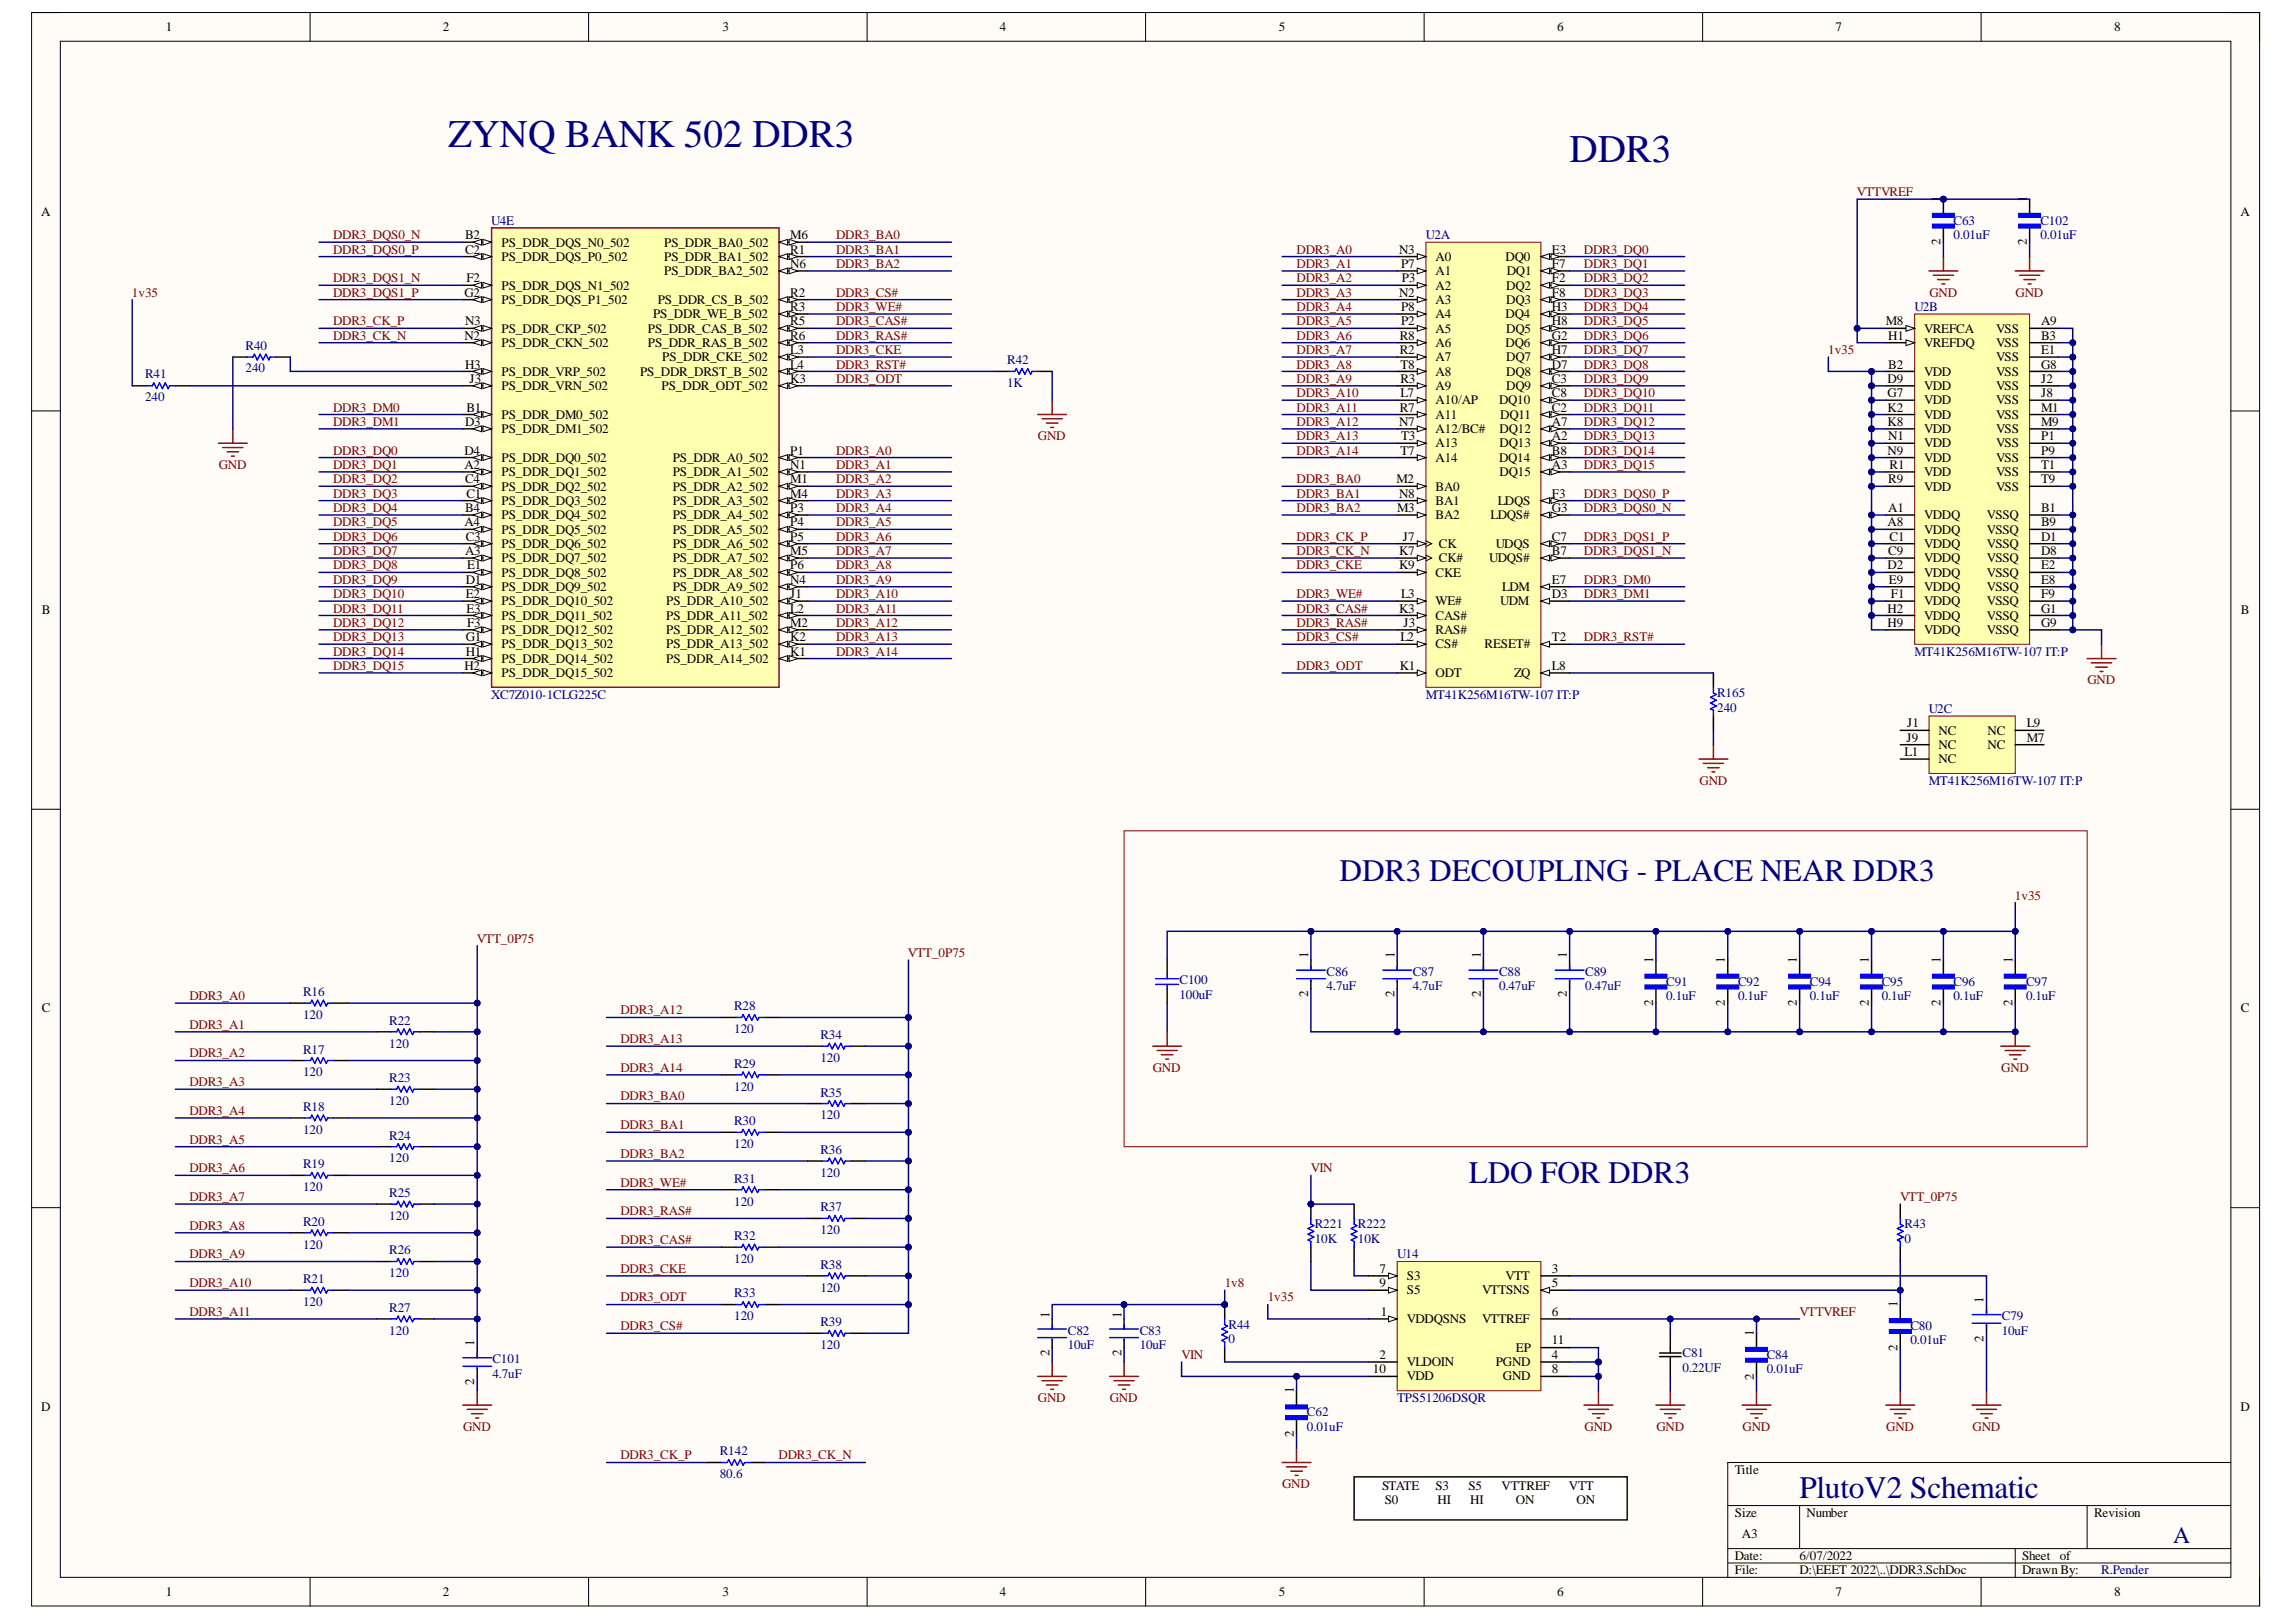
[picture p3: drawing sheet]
<svg xmlns="http://www.w3.org/2000/svg" width="297mm" height="210mm" viewBox="0 0 297 210" stroke-linecap="round" stroke-linejoin="round" font-family="sans-serif">
<defs><g id="words">
<g font-size="5.1" fill="#000080">
<text x="58" y="19.1">ZYNQ BANK 502 DDR3</text>
<text x="203.1" y="20.9">DDR3</text>
</g>
<g font-size="4.1" fill="#000080">
<text x="173.3" y="114">DDR3 DECOUPLING - PLACE NEAR DDR3</text>
<text x="190" y="153">LDO FOR DDR3</text>
<text x="232.8" y="193.9">PlutoV2 Schematic</text>
</g>
<text font-size="3" fill="#000080" x="281.1" y="199.7">A</text>
<g font-size="1.7">
<text x="21.5" y="4">1</text>
<text x="57.3" y="4">2</text>
<text x="93.5" y="4">3</text>
<text x="129.4" y="4">4</text>
<text x="165.5" y="4">5</text>
<text x="201.5" y="4">6</text>
<text x="237.4" y="4">7</text>
<text x="273.5" y="4">8</text>
<text x="5.3" y="27.9">A</text>
<text x="251.1" y="26.2" transform="rotate(-90 251.1 26.2)">1</text>
<text x="262.2" y="26.2" transform="rotate(-90 262.2 26.2)">1</text>
<text x="289.8" y="27.9">A</text>
<text x="60.2" y="31">B2</text>
<text x="60.2" y="32.8">C2</text>
<text x="64.9" y="31.9">PS_DDR_DQS_N0_502</text>
<text x="64.9" y="33.8">PS_DDR_DQS_P0_502</text>
<text x="85.9" y="31.9">PS_DDR_BA0_502</text>
<text x="85.9" y="33.8">PS_DDR_BA1_502</text>
<text x="85.9" y="35.6">PS_DDR_BA2_502</text>
<text x="102.2" y="31">M6</text>
<text x="102.2" y="32.8">R1</text>
<text x="102.2" y="34.7">N6</text>
<text x="181" y="32.8">N3</text>
<text x="181.3" y="34.7">P7</text>
<text x="185.7" y="33.8">A0</text>
<text x="185.7" y="35.6">A1</text>
<text x="194.8" y="33.8">DQ0</text>
<text x="194.9" y="35.6">DQ1</text>
<text x="200.8" y="32.8">E3</text>
<text x="200.8" y="34.7">F7</text>
<text x="251.1" y="31.7" transform="rotate(-90 251.1 31.7)">2</text>
<text x="262.2" y="31.7" transform="rotate(-90 262.2 31.7)">2</text>
<text x="60.1" y="38.4">G2</text>
<text x="60.3" y="36.6">F2</text>
<text x="64.9" y="37.5">PS_DDR_DQS_N1_502</text>
<text x="64.9" y="39.3">PS_DDR_DQS_P1_502</text>
<text x="84.5" y="41.2">PS_DDR_WE_B_502</text>
<text x="85.1" y="39.3">PS_DDR_CS_B_502</text>
<text x="102.2" y="38.4">R2</text>
<text x="102.2" y="40.3">R3</text>
<text x="181" y="38.4">N2</text>
<text x="181.3" y="40.3">P8</text>
<text x="181.3" y="36.6">P3</text>
<text x="185.7" y="37.5">A2</text>
<text x="185.7" y="39.3">A3</text>
<text x="185.7" y="41.2">A4</text>
<text x="194.8" y="41.2">DQ4</text>
<text x="194.9" y="37.5">DQ2</text>
<text x="194.9" y="39.3">DQ3</text>
<text x="200.8" y="36.6">F2</text>
<text x="200.8" y="38.4">F8</text>
<text x="200.8" y="40.3">H3</text>
<text x="60.1" y="44">N2</text>
<text x="60.2" y="42.1">N3</text>
<text x="60.2" y="47.7">H3</text>
<text x="64.9" y="43.1">PS_DDR_CKP_502</text>
<text x="64.9" y="44.9">PS_DDR_CKN_502</text>
<text x="83.8" y="43.1">PS_DDR_CAS_B_502</text>
<text x="83.8" y="44.9">PS_DDR_RAS_B_502</text>
<text x="85.7" y="46.8">PS_DDR_CKE_502</text>
<text x="102.2" y="42.1">R5</text>
<text x="102.2" y="44">R6</text>
<text x="102.2" y="45.8">L3</text>
<text x="102.2" y="47.7">L4</text>
<text x="181.1" y="44">R8</text>
<text x="181.1" y="45.8">R2</text>
<text x="181.2" y="47.7">T8</text>
<text x="181.3" y="42.1">P2</text>
<text x="185.7" y="43.1">A5</text>
<text x="185.7" y="44.9">A6</text>
<text x="185.7" y="46.8">A7</text>
<text x="194.8" y="44.9">DQ6</text>
<text x="194.9" y="43.1">DQ5</text>
<text x="194.9" y="46.8">DQ7</text>
<text x="200.8" y="42.1">H8</text>
<text x="200.8" y="44">G2</text>
<text x="200.8" y="45.8">H7</text>
<text x="200.8" y="47.7">D7</text>
<text x="244" y="42.1">M8</text>
<text x="244.3" y="47.7">B2</text>
<text x="244.3" y="44">H1</text>
<text x="248.9" y="43.1">VREFCA</text>
<text x="248.9" y="44.9">VREFDQ</text>
<text x="258.2" y="43.1">VSS</text>
<text x="258.2" y="44.9">VSS</text>
<text x="258.2" y="46.8">VSS</text>
<text x="264.1" y="42.1">A9</text>
<text x="264.1" y="44">B3</text>
<text x="264.1" y="45.8">E1</text>
<text x="264.1" y="47.7">G8</text>
<text x="60.3" y="53.3">B1</text>
<text x="60.8" y="49.6">J3</text>
<text x="64.9" y="48.6">PS_DDR_VRP_502</text>
<text x="64.9" y="50.5">PS_DDR_VRN_502</text>
<text x="82.8" y="48.6">PS_DDR_DRST_B_502</text>
<text x="85.6" y="50.5">PS_DDR_ODT_502</text>
<text x="102.2" y="49.6">K3</text>
<text x="181.1" y="53.3">R7</text>
<text x="181.2" y="51.4">L7</text>
<text x="181.2" y="49.6">R3</text>
<text x="185.7" y="52.3">A10/AP</text>
<text x="185.7" y="48.6">A8</text>
<text x="185.7" y="50.5">A9</text>
<text x="193.9" y="52.3">DQ10</text>
<text x="194.9" y="48.6">DQ8</text>
<text x="194.9" y="50.5">DQ9</text>
<text x="200.8" y="51.4">C8</text>
<text x="200.8" y="53.3">C2</text>
<text x="200.8" y="49.6">C3</text>
<text x="244.2" y="49.6">D9</text>
<text x="244.2" y="51.4">G7</text>
<text x="244.2" y="53.3">K2</text>
<text x="248.9" y="48.6">VDD</text>
<text x="248.9" y="50.5">VDD</text>
<text x="248.9" y="52.3">VDD</text>
<text x="258.2" y="48.6">VSS</text>
<text x="258.2" y="50.5">VSS</text>
<text x="258.2" y="52.3">VSS</text>
<text x="264.1" y="49.6">J2</text>
<text x="264.1" y="51.4">J8</text>
<text x="264.1" y="53.3">M1</text>
<text x="60.1" y="58.8">D4</text>
<text x="60.2" y="55.1">D3</text>
<text x="64.9" y="54.2">PS_DDR_DM0_502</text>
<text x="64.9" y="56.1">PS_DDR_DM1_502</text>
<text x="64.9" y="59.8">PS_DDR_DQ0_502</text>
<text x="87" y="59.8">PS_DDR_A0_502</text>
<text x="102.2" y="58.8">P1</text>
<text x="181" y="55.1">N7</text>
<text x="181.2" y="58.8">T7</text>
<text x="181.3" y="57">T3</text>
<text x="185.7" y="54.2">A11</text>
<text x="185.7" y="56.1">A12/BC#</text>
<text x="185.7" y="57.9">A13</text>
<text x="185.7" y="59.8">A14</text>
<text x="193.9" y="59.8">DQ14</text>
<text x="194" y="56.1">DQ12</text>
<text x="194" y="57.9">DQ13</text>
<text x="194.1" y="54.2">DQ11</text>
<text x="200.8" y="55.1">A7</text>
<text x="200.8" y="57">A2</text>
<text x="200.8" y="58.8">B8</text>
<text x="244.2" y="55.1">K8</text>
<text x="244.2" y="58.8">N9</text>
<text x="244.3" y="57">N1</text>
<text x="248.9" y="54.2">VDD</text>
<text x="248.9" y="56.1">VDD</text>
<text x="248.9" y="57.9">VDD</text>
<text x="248.9" y="59.8">VDD</text>
<text x="258.2" y="54.2">VSS</text>
<text x="258.2" y="56.1">VSS</text>
<text x="258.2" y="57.9">VSS</text>
<text x="258.2" y="59.8">VSS</text>
<text x="264.1" y="55.1">M9</text>
<text x="264.1" y="57">P1</text>
<text x="264.1" y="58.8">P9</text>
<text x="60.1" y="60.7">A2</text>
<text x="60.2" y="62.6">C4</text>
<text x="60.3" y="64.4">C1</text>
<text x="64.9" y="61.6">PS_DDR_DQ1_502</text>
<text x="64.9" y="63.5">PS_DDR_DQ2_502</text>
<text x="64.9" y="65.3">PS_DDR_DQ3_502</text>
<text x="87" y="61.6">PS_DDR_A1_502</text>
<text x="87" y="63.5">PS_DDR_A2_502</text>
<text x="87" y="65.3">PS_DDR_A3_502</text>
<text x="102.2" y="60.7">N1</text>
<text x="102.2" y="62.6">M1</text>
<text x="102.2" y="64.4">M4</text>
<text x="180.7" y="62.6">M2</text>
<text x="181" y="64.4">N8</text>
<text x="185.7" y="63.5">BA0</text>
<text x="185.7" y="65.3">BA1</text>
<text x="193.8" y="65.3">LDQS</text>
<text x="194" y="61.6">DQ15</text>
<text x="200.8" y="60.7">A3</text>
<text x="200.8" y="64.4">F3</text>
<text x="244.3" y="62.6">R9</text>
<text x="244.5" y="60.7">R1</text>
<text x="248.9" y="61.6">VDD</text>
<text x="248.9" y="63.5">VDD</text>
<text x="258.2" y="61.6">VSS</text>
<text x="258.2" y="63.5">VSS</text>
<text x="264.1" y="60.7">T1</text>
<text x="264.1" y="62.6">T9</text>
<text x="60.1" y="68.1">A4</text>
<text x="60.2" y="66.3">B4</text>
<text x="60.2" y="71.8">A3</text>
<text x="60.2" y="70">C3</text>
<text x="64.9" y="67.2">PS_DDR_DQ4_502</text>
<text x="64.9" y="69.1">PS_DDR_DQ5_502</text>
<text x="64.9" y="70.9">PS_DDR_DQ6_502</text>
<text x="87" y="67.2">PS_DDR_A4_502</text>
<text x="87" y="69.1">PS_DDR_A5_502</text>
<text x="87" y="70.9">PS_DDR_A6_502</text>
<text x="102.2" y="66.3">P3</text>
<text x="102.2" y="68.1">P4</text>
<text x="102.2" y="70">P5</text>
<text x="102.2" y="71.8">M5</text>
<text x="180.7" y="66.3">M3</text>
<text x="181" y="71.8">K7</text>
<text x="181.5" y="70">J7</text>
<text x="185.7" y="67.2">BA2</text>
<text x="186.2" y="70.9">CK</text>
<text x="192.8" y="67.2">LDQS#</text>
<text x="193.5" y="70.9">UDQS</text>
<text x="200.8" y="66.3">G3</text>
<text x="200.8" y="70">C7</text>
<text x="200.8" y="71.8">B7</text>
<text x="244.2" y="68.1">A8</text>
<text x="244.3" y="66.3">A1</text>
<text x="244.3" y="71.8">C9</text>
<text x="244.5" y="70">C1</text>
<text x="248.9" y="67.2">VDDQ</text>
<text x="248.9" y="69.1">VDDQ</text>
<text x="248.9" y="70.9">VDDQ</text>
<text x="257.1" y="67.2">VSSQ</text>
<text x="257.1" y="69.1">VSSQ</text>
<text x="257.1" y="70.9">VSSQ</text>
<text x="264.1" y="66.3">B1</text>
<text x="264.1" y="68.1">B9</text>
<text x="264.1" y="70">D1</text>
<text x="264.1" y="71.8">D8</text>
<text x="60.2" y="75.6">D1</text>
<text x="60.2" y="77.4">E2</text>
<text x="60.4" y="73.7">E1</text>
<text x="64.9" y="72.8">PS_DDR_DQ7_502</text>
<text x="64.9" y="74.6">PS_DDR_DQ8_502</text>
<text x="64.9" y="76.5">PS_DDR_DQ9_502</text>
<text x="87" y="72.8">PS_DDR_A7_502</text>
<text x="87" y="74.6">PS_DDR_A8_502</text>
<text x="87" y="76.5">PS_DDR_A9_502</text>
<text x="102.2" y="73.7">P6</text>
<text x="102.2" y="75.6">N4</text>
<text x="102.2" y="77.4">J1</text>
<text x="181" y="73.7">K9</text>
<text x="181.3" y="77.4">L3</text>
<text x="185.7" y="74.6">CKE</text>
<text x="186.2" y="72.8">CK#</text>
<text x="192.7" y="72.8">UDQS#</text>
<text x="194.4" y="76.5">LDM</text>
<text x="200.8" y="75.6">E7</text>
<text x="200.8" y="77.4">D3</text>
<text x="244.2" y="73.7">D2</text>
<text x="244.4" y="75.6">E9</text>
<text x="244.6" y="77.4">F1</text>
<text x="248.9" y="72.8">VDDQ</text>
<text x="248.9" y="74.6">VDDQ</text>
<text x="248.9" y="76.5">VDDQ</text>
<text x="257.1" y="72.8">VSSQ</text>
<text x="257.1" y="74.6">VSSQ</text>
<text x="257.1" y="76.5">VSSQ</text>
<text x="264.1" y="73.7">E2</text>
<text x="264.1" y="75.6">E8</text>
<text x="264.1" y="77.4">F9</text>
<text x="5.4" y="79.5">B</text>
<text x="60.2" y="83">G1</text>
<text x="60.3" y="79.3">E3</text>
<text x="60.4" y="81.1">F3</text>
<text x="64.9" y="78.3">PS_DDR_DQ10_502</text>
<text x="64.9" y="80.2">PS_DDR_DQ11_502</text>
<text x="64.9" y="82.1">PS_DDR_DQ12_502</text>
<text x="64.9" y="83.9">PS_DDR_DQ13_502</text>
<text x="86.2" y="78.3">PS_DDR_A10_502</text>
<text x="86.2" y="80.2">PS_DDR_A11_502</text>
<text x="86.2" y="82.1">PS_DDR_A12_502</text>
<text x="86.2" y="83.9">PS_DDR_A13_502</text>
<text x="102.2" y="79.3">L2</text>
<text x="102.2" y="81.1">M2</text>
<text x="102.2" y="83">K2</text>
<text x="181" y="79.3">K3</text>
<text x="181.2" y="83">L2</text>
<text x="181.6" y="81.1">J3</text>
<text x="185.7" y="80.2">CAS#</text>
<text x="185.7" y="83.9">CS#</text>
<text x="185.7" y="82.1">RAS#</text>
<text x="185.7" y="78.3">WE#</text>
<text x="192.1" y="83.9">RESET#</text>
<text x="194.1" y="78.3">UDM</text>
<text x="200.8" y="83">T2</text>
<text x="244.2" y="79.3">H2</text>
<text x="244.2" y="81.1">H9</text>
<text x="248.9" y="78.3">VDDQ</text>
<text x="248.9" y="80.2">VDDQ</text>
<text x="248.9" y="82.1">VDDQ</text>
<text x="257.1" y="78.3">VSSQ</text>
<text x="257.1" y="80.2">VSSQ</text>
<text x="257.1" y="82.1">VSSQ</text>
<text x="264.1" y="79.3">G1</text>
<text x="264.1" y="81.1">G9</text>
<text x="289.9" y="79.5">B</text>
<text x="60.1" y="86.7">H2</text>
<text x="60.2" y="84.8">H1</text>
<text x="64.9" y="85.8">PS_DDR_DQ14_502</text>
<text x="64.9" y="87.6">PS_DDR_DQ15_502</text>
<text x="86.2" y="85.8">PS_DDR_A14_502</text>
<text x="102.2" y="84.8">K1</text>
<text x="181.1" y="86.7">K1</text>
<text x="185.7" y="87.6">ODT</text>
<text x="195.9" y="87.6">ZQ</text>
<text x="200.8" y="86.7">L8</text>
<text x="246.7" y="96">J9</text>
<text x="246.7" y="94.1">J1</text>
<text x="250.8" y="95.1">NC</text>
<text x="257.1" y="95.1">NC</text>
<text x="262.2" y="94.1">L9</text>
<text x="262.2" y="96">M7</text>
<text x="246.4" y="97.8">L1</text>
<text x="250.8" y="96.9">NC</text>
<text x="250.8" y="98.8">NC</text>
<text x="257.1" y="96.9">NC</text>
<text x="169.3" y="124" transform="rotate(-90 169.3 124)">1</text>
<text x="180.4" y="124" transform="rotate(-90 180.4 124)">1</text>
<text x="191.6" y="124" transform="rotate(-90 191.6 124)">1</text>
<text x="202.7" y="124" transform="rotate(-90 202.7 124)">1</text>
<text x="213.9" y="124.6" transform="rotate(-90 213.9 124.6)">1</text>
<text x="223.2" y="124.6" transform="rotate(-90 223.2 124.6)">1</text>
<text x="232.5" y="124.6" transform="rotate(-90 232.5 124.6)">1</text>
<text x="241.8" y="124.6" transform="rotate(-90 241.8 124.6)">1</text>
<text x="251.1" y="124.6" transform="rotate(-90 251.1 124.6)">1</text>
<text x="260.3" y="124.6" transform="rotate(-90 260.3 124.6)">1</text>
<text x="5.4" y="131">C</text>
<text x="169.3" y="129.1" transform="rotate(-90 169.3 129.1)">2</text>
<text x="180.4" y="129.1" transform="rotate(-90 180.4 129.1)">2</text>
<text x="191.6" y="129.1" transform="rotate(-90 191.6 129.1)">2</text>
<text x="202.7" y="129.1" transform="rotate(-90 202.7 129.1)">2</text>
<text x="213.9" y="130.2" transform="rotate(-90 213.9 130.2)">2</text>
<text x="223.2" y="130.2" transform="rotate(-90 223.2 130.2)">2</text>
<text x="232.5" y="130.2" transform="rotate(-90 232.5 130.2)">2</text>
<text x="241.8" y="130.2" transform="rotate(-90 241.8 130.2)">2</text>
<text x="251.1" y="130.2" transform="rotate(-90 251.1 130.2)">2</text>
<text x="260.3" y="130.2" transform="rotate(-90 260.3 130.2)">2</text>
<text x="289.9" y="131">C</text>
<text x="178.5" y="164.7">7</text>
<text x="178.5" y="166.6">9</text>
<text x="182" y="165.6">S3</text>
<text x="182" y="167.5">S5</text>
<text x="191.7" y="167.5">VTTSNS</text>
<text x="194.8" y="165.6">VTT</text>
<text x="200.8" y="164.7">3</text>
<text x="200.8" y="166.6">5</text>
<text x="135.8" y="170.5" transform="rotate(-90 135.8 170.5)">1</text>
<text x="145.1" y="170.5" transform="rotate(-90 145.1 170.5)">1</text>
<text x="178.6" y="170.3">1</text>
<text x="182" y="171.2">VDDQSNS</text>
<text x="191.7" y="171.2">VTTREF</text>
<text x="200.8" y="170.3">6</text>
<text x="200.8" y="174">11</text>
<text x="226.9" y="172.9" transform="rotate(-90 226.9 172.9)">1</text>
<text x="245.5" y="169.2" transform="rotate(-90 245.5 169.2)">1</text>
<text x="256.6" y="173.6" transform="rotate(-90 256.6 173.6)">2</text>
<text x="256.6" y="168.7" transform="rotate(-90 256.6 168.7)">1</text>
<text x="61.3" y="179.2" transform="rotate(-90 61.3 179.2)">2</text>
<text x="61.3" y="174.2" transform="rotate(-90 61.3 174.2)">1</text>
<text x="135.8" y="175.5" transform="rotate(-90 135.8 175.5)">2</text>
<text x="145.1" y="175.5" transform="rotate(-90 145.1 175.5)">2</text>
<text x="177.6" y="177.7">10</text>
<text x="178.5" y="175.8">2</text>
<text x="182" y="176.8">VLDOIN</text>
<text x="182" y="178.6">VDD</text>
<text x="193.5" y="176.8">PGND</text>
<text x="194.4" y="178.6">GND</text>
<text x="196.1" y="174.9">EP</text>
<text x="200.8" y="175.8">4</text>
<text x="200.8" y="177.7">8</text>
<text x="226.9" y="178.5" transform="rotate(-90 226.9 178.5)">2</text>
<text x="245.5" y="174.8" transform="rotate(-90 245.5 174.8)">2</text>
<text x="5.3" y="182.6">D</text>
<text x="167.4" y="186" transform="rotate(-90 167.4 186)">2</text>
<text x="167.4" y="180.3" transform="rotate(-90 167.4 180.3)">1</text>
<text x="289.8" y="182.6">D</text>
<text x="224.4" y="190.7">Title</text>
<text x="178.8" y="192.8">STATE</text>
<text x="179.1" y="194.7">S0</text>
<text x="185.7" y="192.8">S3</text>
<text x="186" y="194.7">HI</text>
<text x="190" y="192.8">S5</text>
<text x="190.2" y="194.7">HI</text>
<text x="194.2" y="192.8">VTTREF</text>
<text x="196.1" y="194.7">ON</text>
<text x="203" y="192.8">VTT</text>
<text x="204" y="194.7">ON</text>
<text x="224.4" y="196.3">Size</text>
<text x="233.7" y="196.3">Number</text>
<text x="270.9" y="196.3">Revision</text>
<text x="224.4" y="201.8">Date:</text>
<text x="224.4" y="203.7">File:</text>
<text x="225.4" y="199.1">A3</text>
<text x="232.8" y="201.8">6/07/2022</text>
<text x="232.8" y="203.7">D:\EEET 2022\..\DDR3.SchDoc</text>
<text x="261.6" y="201.8">Sheet</text>
<text x="261.6" y="203.7">Drawn By:</text>
<text x="266.5" y="201.8">of</text>
<text x="21.5" y="206.5">1</text>
<text x="57.3" y="206.5">2</text>
<text x="93.5" y="206.5">3</text>
<text x="129.4" y="206.5">4</text>
<text x="165.5" y="206.5">5</text>
<text x="201.5" y="206.5">6</text>
<text x="237.4" y="206.5">7</text>
<text x="273.5" y="206.5">8</text>
</g>
<g font-size="1.7" fill="#000080">
<text x="63.5" y="29.1">U4E</text>
<text x="252.7" y="29.1">C63</text>
<text x="264" y="29.1">C102</text>
<text x="184.5" y="31">U2A</text>
<text x="252.7" y="31">0.01uF</text>
<text x="264" y="31">0.01uF</text>
<text x="247.7" y="40.3">U2B</text>
<text x="31.8" y="45.2">R40</text>
<text x="130.3" y="47.1">R42</text>
<text x="18.8" y="49">R41</text>
<text x="18.8" y="51.9">240</text>
<text x="31.8" y="48.2">240</text>
<text x="130.3" y="50.1">1K</text>
<text x="247.7" y="84.8">MT41K256M16TW-107 IT:P</text>
<text x="63.5" y="90.4">XC7Z010-1CLG225C</text>
<text x="184.5" y="90.4">MT41K256M16TW-107 IT:P</text>
<text x="222.2" y="90.2">R165</text>
<text x="222.2" y="92.1">240</text>
<text x="249.5" y="92.3">U2C</text>
<text x="249.5" y="101.6">MT41K256M16TW-107 IT:P</text>
<text x="39.2" y="128.9">R16</text>
<text x="39.2" y="131.9">120</text>
<text x="95" y="130.8">R28</text>
<text x="152.6" y="127.4">C100</text>
<text x="152.6" y="129.2">100uF</text>
<text x="171.6" y="126.3">C86</text>
<text x="171.6" y="128.1">4.7uF</text>
<text x="182.8" y="126.3">C87</text>
<text x="182.8" y="128.1">4.7uF</text>
<text x="193.9" y="126.3">C88</text>
<text x="193.9" y="128.1">0.47uF</text>
<text x="205.1" y="126.3">C89</text>
<text x="205.1" y="128.1">0.47uF</text>
<text x="215.6" y="127.6">C91</text>
<text x="215.6" y="129.4">0.1uF</text>
<text x="224.9" y="127.6">C92</text>
<text x="224.9" y="129.4">0.1uF</text>
<text x="234.2" y="127.6">C94</text>
<text x="234.2" y="129.4">0.1uF</text>
<text x="243.4" y="127.6">C95</text>
<text x="243.4" y="129.4">0.1uF</text>
<text x="252.7" y="127.6">C96</text>
<text x="252.7" y="129.4">0.1uF</text>
<text x="262.1" y="127.6">C97</text>
<text x="262.1" y="129.4">0.1uF</text>
<text x="39.2" y="136.3">R17</text>
<text x="50.4" y="132.6">R22</text>
<text x="50.4" y="135.6">120</text>
<text x="95" y="133.7">120</text>
<text x="106.1" y="134.5">R34</text>
<text x="106.1" y="137.4">120</text>
<text x="39.2" y="139.3">120</text>
<text x="39.2" y="143.8">R18</text>
<text x="50.4" y="140">R23</text>
<text x="50.4" y="143">120</text>
<text x="95" y="138.2">R29</text>
<text x="95" y="141.1">120</text>
<text x="106.1" y="141.9">R35</text>
<text x="39.2" y="146.7">120</text>
<text x="50.4" y="147.5">R24</text>
<text x="95" y="145.6">R30</text>
<text x="95" y="148.6">120</text>
<text x="106.1" y="144.9">120</text>
<text x="106.1" y="149.3">R36</text>
<text x="39.2" y="151.2">R19</text>
<text x="39.2" y="154.1">120</text>
<text x="50.4" y="150.4">120</text>
<text x="50.4" y="154.9">R25</text>
<text x="95" y="153">R31</text>
<text x="106.1" y="152.3">120</text>
<text x="39.2" y="158.6">R20</text>
<text x="39.2" y="161.6">120</text>
<text x="50.4" y="157.9">120</text>
<text x="95" y="156">120</text>
<text x="95" y="160.5">R32</text>
<text x="106.1" y="156.8">R37</text>
<text x="106.1" y="159.7">120</text>
<text x="170.1" y="159">R221</text>
<text x="170.1" y="160.8">10K</text>
<text x="175.7" y="159">R222</text>
<text x="175.7" y="160.8">10K</text>
<text x="246.4" y="159">R43</text>
<text x="246.4" y="160.8">0</text>
<text x="39.2" y="166">R21</text>
<text x="50.4" y="162.3">R26</text>
<text x="50.4" y="165.3">120</text>
<text x="95" y="163.4">120</text>
<text x="95" y="167.9">R33</text>
<text x="106.1" y="164.2">R38</text>
<text x="106.1" y="167.1">120</text>
<text x="180.7" y="162.8">U14</text>
<text x="39.2" y="169">120</text>
<text x="50.4" y="169.8">R27</text>
<text x="50.4" y="172.7">120</text>
<text x="95" y="170.9">120</text>
<text x="106.1" y="171.6">R39</text>
<text x="138.2" y="172.7">C82</text>
<text x="147.5" y="172.7">C83</text>
<text x="158.9" y="172">R44</text>
<text x="158.9" y="173.8">0</text>
<text x="247.2" y="172.1">C80</text>
<text x="247.2" y="174">0.01uF</text>
<text x="259" y="170.9">C79</text>
<text x="259" y="172.7">10uF</text>
<text x="63.7" y="176.4">C101</text>
<text x="63.7" y="178.3">4.7uF</text>
<text x="106.1" y="174.6">120</text>
<text x="138.2" y="174.6">10uF</text>
<text x="147.5" y="174.6">10uF</text>
<text x="217.7" y="175.7">C81</text>
<text x="217.7" y="177.5">0.22UF</text>
<text x="228.6" y="175.8">C84</text>
<text x="228.6" y="177.7">0.01uF</text>
<text x="169.1" y="183.3">C62</text>
<text x="169.1" y="185.1">0.01uF</text>
<text x="180.7" y="181.4">TPS51206DSQR</text>
<text x="93.1" y="188.3">R142</text>
<text x="93.1" y="191.3">80.6</text>
<text x="271.8" y="203.7">R.Pender</text>
</g>
<g font-size="1.7" fill="#800000">
<text x="240.2" y="25.4">VTTVREF</text>
<text x="43.1" y="31">DDR3_DQS0_N</text>
<text x="43.1" y="32.8">DDR3_DQS0_P</text>
<text x="108.2" y="31">DDR3_BA0</text>
<text x="108.2" y="32.8">DDR3_BA1</text>
<text x="108.2" y="34.7">DDR3_BA2</text>
<text x="167.7" y="32.8">DDR3_A0</text>
<text x="167.7" y="34.7">DDR3_A1</text>
<text x="204.9" y="32.8">DDR3_DQ0</text>
<text x="204.9" y="34.7">DDR3_DQ1</text>
<text x="17.1" y="38.4">1v35</text>
<text x="43.1" y="36.6">DDR3_DQS1_N</text>
<text x="43.1" y="38.4">DDR3_DQS1_P</text>
<text x="108.2" y="38.4">DDR3_CS#</text>
<text x="108.2" y="40.3">DDR3_WE#</text>
<text x="167.7" y="36.6">DDR3_A2</text>
<text x="167.7" y="38.4">DDR3_A3</text>
<text x="167.7" y="40.3">DDR3_A4</text>
<text x="204.9" y="36.6">DDR3_DQ2</text>
<text x="204.9" y="38.4">DDR3_DQ3</text>
<text x="204.9" y="40.3">DDR3_DQ4</text>
<text x="249.6" y="38.4">GND</text>
<text x="260.8" y="38.4">GND</text>
<text x="43.1" y="42.1">DDR3_CK_P</text>
<text x="43.1" y="44">DDR3_CK_N</text>
<text x="108.2" y="42.1">DDR3_CAS#</text>
<text x="108.2" y="44">DDR3_RAS#</text>
<text x="108.2" y="45.8">DDR3_CKE</text>
<text x="108.2" y="47.7">DDR3_RST#</text>
<text x="167.7" y="42.1">DDR3_A5</text>
<text x="167.7" y="44">DDR3_A6</text>
<text x="167.7" y="45.8">DDR3_A7</text>
<text x="167.7" y="47.7">DDR3_A8</text>
<text x="204.9" y="42.1">DDR3_DQ5</text>
<text x="204.9" y="44">DDR3_DQ6</text>
<text x="204.9" y="45.8">DDR3_DQ7</text>
<text x="204.9" y="47.7">DDR3_DQ8</text>
<text x="236.5" y="45.8">1v35</text>
<text x="43.1" y="53.3">DDR3_DM0</text>
<text x="108.2" y="49.6">DDR3_ODT</text>
<text x="167.7" y="49.6">DDR3_A9</text>
<text x="167.7" y="51.4">DDR3_A10</text>
<text x="167.7" y="53.3">DDR3_A11</text>
<text x="204.9" y="49.6">DDR3_DQ9</text>
<text x="204.9" y="51.4">DDR3_DQ10</text>
<text x="204.9" y="53.3">DDR3_DQ11</text>
<text x="43.1" y="55.1">DDR3_DM1</text>
<text x="43.1" y="58.8">DDR3_DQ0</text>
<text x="108.2" y="58.8">DDR3_A0</text>
<text x="134.3" y="57">GND</text>
<text x="167.7" y="55.1">DDR3_A12</text>
<text x="167.7" y="57">DDR3_A13</text>
<text x="167.7" y="58.8">DDR3_A14</text>
<text x="204.9" y="55.1">DDR3_DQ12</text>
<text x="204.9" y="57">DDR3_DQ13</text>
<text x="204.9" y="58.8">DDR3_DQ14</text>
<text x="28.3" y="60.7">GND</text>
<text x="43.1" y="60.7">DDR3_DQ1</text>
<text x="43.1" y="62.6">DDR3_DQ2</text>
<text x="43.1" y="64.4">DDR3_DQ3</text>
<text x="108.2" y="60.7">DDR3_A1</text>
<text x="108.2" y="62.6">DDR3_A2</text>
<text x="108.2" y="64.4">DDR3_A3</text>
<text x="167.7" y="62.6">DDR3_BA0</text>
<text x="167.7" y="64.4">DDR3_BA1</text>
<text x="204.9" y="60.7">DDR3_DQ15</text>
<text x="204.9" y="64.4">DDR3_DQS0_P</text>
<text x="43.1" y="66.3">DDR3_DQ4</text>
<text x="43.1" y="68.1">DDR3_DQ5</text>
<text x="43.1" y="70">DDR3_DQ6</text>
<text x="43.1" y="71.8">DDR3_DQ7</text>
<text x="108.2" y="66.3">DDR3_A4</text>
<text x="108.2" y="68.1">DDR3_A5</text>
<text x="108.2" y="70">DDR3_A6</text>
<text x="108.2" y="71.8">DDR3_A7</text>
<text x="167.7" y="66.3">DDR3_BA2</text>
<text x="167.7" y="70">DDR3_CK_P</text>
<text x="167.7" y="71.8">DDR3_CK_N</text>
<text x="204.9" y="66.3">DDR3_DQS0_N</text>
<text x="204.9" y="70">DDR3_DQS1_P</text>
<text x="204.9" y="71.8">DDR3_DQS1_N</text>
<text x="43.1" y="73.7">DDR3_DQ8</text>
<text x="43.1" y="75.6">DDR3_DQ9</text>
<text x="43.1" y="77.4">DDR3_DQ10</text>
<text x="108.2" y="73.7">DDR3_A8</text>
<text x="108.2" y="75.6">DDR3_A9</text>
<text x="108.2" y="77.4">DDR3_A10</text>
<text x="167.7" y="73.7">DDR3_CKE</text>
<text x="167.7" y="77.4">DDR3_WE#</text>
<text x="204.9" y="75.6">DDR3_DM0</text>
<text x="204.9" y="77.4">DDR3_DM1</text>
<text x="43.1" y="79.3">DDR3_DQ11</text>
<text x="43.1" y="81.1">DDR3_DQ12</text>
<text x="43.1" y="83">DDR3_DQ13</text>
<text x="108.2" y="79.3">DDR3_A11</text>
<text x="108.2" y="81.1">DDR3_A12</text>
<text x="108.2" y="83">DDR3_A13</text>
<text x="167.7" y="79.3">DDR3_CAS#</text>
<text x="167.7" y="81.1">DDR3_RAS#</text>
<text x="167.7" y="83">DDR3_CS#</text>
<text x="204.9" y="83">DDR3_RST#</text>
<text x="43.1" y="84.8">DDR3_DQ14</text>
<text x="43.1" y="86.7">DDR3_DQ15</text>
<text x="108.2" y="84.8">DDR3_A14</text>
<text x="167.7" y="86.7">DDR3_ODT</text>
<text x="270.1" y="88.6">GND</text>
<text x="219.9" y="101.6">GND</text>
<text x="260.7" y="116.4">1v35</text>
<text x="61.7" y="122">VTT_0P75</text>
<text x="117.5" y="123.8">VTT_0P75</text>
<text x="24.5" y="129.4">DDR3_A0</text>
<text x="80.3" y="131.3">DDR3_A12</text>
<text x="24.5" y="133.1">DDR3_A1</text>
<text x="24.5" y="136.8">DDR3_A2</text>
<text x="80.3" y="135">DDR3_A13</text>
<text x="24.5" y="140.6">DDR3_A3</text>
<text x="80.3" y="138.7">DDR3_A14</text>
<text x="80.3" y="142.4">DDR3_BA0</text>
<text x="149.1" y="138.7">GND</text>
<text x="258.9" y="138.7">GND</text>
<text x="24.5" y="144.3">DDR3_A4</text>
<text x="24.5" y="148">DDR3_A5</text>
<text x="80.3" y="146.1">DDR3_BA1</text>
<text x="80.3" y="149.8">DDR3_BA2</text>
<text x="24.5" y="151.7">DDR3_A6</text>
<text x="24.5" y="155.4">DDR3_A7</text>
<text x="80.3" y="153.6">DDR3_WE#</text>
<text x="169.6" y="151.7">VIN</text>
<text x="245.8" y="155.4">VTT_0P75</text>
<text x="24.5" y="159.1">DDR3_A8</text>
<text x="80.3" y="157.3">DDR3_RAS#</text>
<text x="80.3" y="161">DDR3_CAS#</text>
<text x="24.5" y="162.8">DDR3_A9</text>
<text x="24.5" y="166.6">DDR3_A10</text>
<text x="80.3" y="164.7">DDR3_CKE</text>
<text x="158.4" y="166.6">1v8</text>
<text x="24.5" y="170.3">DDR3_A11</text>
<text x="80.3" y="168.4">DDR3_ODT</text>
<text x="80.3" y="172.1">DDR3_CS#</text>
<text x="164" y="168.4">1v35</text>
<text x="232.8" y="170.3">VTTVREF</text>
<text x="152.9" y="175.8">VIN</text>
<text x="59.9" y="185.1">GND</text>
<text x="134.3" y="181.4">GND</text>
<text x="143.6" y="181.4">GND</text>
<text x="205" y="185.1">GND</text>
<text x="214.3" y="185.1">GND</text>
<text x="225.4" y="185.1">GND</text>
<text x="244" y="185.1">GND</text>
<text x="255.2" y="185.1">GND</text>
<text x="80.3" y="188.8">DDR3_CK_P</text>
<text x="100.7" y="188.8">DDR3_CK_N</text>
<text x="165.9" y="192.6">GND</text>
</g>
</g></defs>
<path d="M4.1 1.6h288.2v206.2h-288.2z" fill-rule="evenodd" fill="#fffcf8"/>
<path d="M4.1 1.6h288.2v206.2h-288.2z" fill="none" stroke="#000" stroke-width=".13"/>
<path d="M7.8 5.3h280.8v198.8h-280.8z" fill-rule="evenodd" fill="#fffcf8"/>
<g fill="none" stroke="#000" stroke-width=".13">
<path d="M4.1 1.6h3.7M7.8 5.3h280.8v198.8h-280.8zM40.1 1.6v3.7M76.1 1.6v3.7M112.2 1.6v3.7M148.2 1.6v3.7M184.2 1.6v3.7M220.3 1.6v3.7M256.3 1.6v3.7M288.6 1.6h3.7v3.7M4.1 53.2h3.7M288.6 53.2h3.7"/>
<path d="M4.1 104.7h3.7M288.6 104.7h3.7M4.1 156.3h3.7M288.6 156.3h3.7M223.5 194.8h65.1M232.8 194.8v5.6M270 194.8v5.6M288.6 189.3h-65.1v14.8M40.1 204.1v3.7M76.1 204.1v3.7M112.2 204.1v3.7M148.2 204.1v3.7"/>
<path d="M184.2 204.1v3.7M220.3 204.1v3.7M223.5 200.4h65.1M223.5 202.3h65.1M256.3 204.1v3.7M260.7 200.4v3.7M292.3 204.1v3.7"/>
</g>
<path d="M63.6 29.5h37.2v59.4h-37.2z" fill-rule="evenodd" fill="#ffffb0"/>
<path d="M63.6 29.5h37.2v59.4h-37.2z" fill="none" stroke="#800000" stroke-width=".18"/>
<path d="M59.9 31.3h3.7" fill="none" stroke="#000" stroke-width=".18"/>
<path d="M62.5 31l1.1 .3-1.1 .4z" fill="#f8fcff"/>
<path d="M62.5 31l1.1 .3-1.1 .4z" fill="none" stroke="#000" stroke-width=".13"/>
<path d="M61.2 31.3l1.1-.3v.7z" fill="#f8fcff"/>
<path d="M61.2 31.3l1.1-.3v.7z" fill="none" stroke="#000" stroke-width=".13"/>
<path d="M59.9 33.2h3.7" fill="none" stroke="#000" stroke-width=".18"/>
<path d="M62.5 32.8l1.1 .4-1.1 .4z" fill="#f8fcff"/>
<path d="M62.5 32.8l1.1 .4-1.1 .4z" fill="none" stroke="#000" stroke-width=".13"/>
<path d="M61.2 33.2l1.1-.4v.8z" fill="#f8fcff"/>
<path d="M61.2 33.2l1.1-.4v.8z" fill="none" stroke="#000" stroke-width=".13"/>
<path d="M59.9 36.9h3.7" fill="none" stroke="#000" stroke-width=".18"/>
<path d="M62.5 36.5l1.1 .4-1.1 .4z" fill="#f8fcff"/>
<path d="M62.5 36.5l1.1 .4-1.1 .4z" fill="none" stroke="#000" stroke-width=".13"/>
<path d="M61.2 36.9l1.1-.4v.8z" fill="#f8fcff"/>
<path d="M61.2 36.9l1.1-.4v.8z" fill="none" stroke="#000" stroke-width=".13"/>
<path d="M59.9 38.8h3.7" fill="none" stroke="#000" stroke-width=".18"/>
<path d="M62.5 38.4l1.1 .4-1.1 .3z" fill="#f8fcff"/>
<path d="M62.5 38.4l1.1 .4-1.1 .3z" fill="none" stroke="#000" stroke-width=".13"/>
<path d="M61.2 38.8l1.1-.4v.7z" fill="#f8fcff"/>
<path d="M61.2 38.8l1.1-.4v.7z" fill="none" stroke="#000" stroke-width=".13"/>
<path d="M59.9 42.5h3.7" fill="none" stroke="#000" stroke-width=".18"/>
<path d="M62.5 42.1l1.1 .4-1.1 .4z" fill="#f8fcff"/>
<path d="M62.5 42.1l1.1 .4-1.1 .4z" fill="none" stroke="#000" stroke-width=".13"/>
<path d="M61.2 42.5l1.1-.4v.8z" fill="#f8fcff"/>
<path d="M61.2 42.5l1.1-.4v.8z" fill="none" stroke="#000" stroke-width=".13"/>
<path d="M59.9 44.3h3.7" fill="none" stroke="#000" stroke-width=".18"/>
<path d="M62.5 44l1.1 .3-1.1 .4z" fill="#f8fcff"/>
<path d="M62.5 44l1.1 .3-1.1 .4z" fill="none" stroke="#000" stroke-width=".13"/>
<path d="M61.2 44.3l1.1-.3v.7z" fill="#f8fcff"/>
<path d="M61.2 44.3l1.1-.3v.7z" fill="none" stroke="#000" stroke-width=".13"/>
<path d="M59.9 48.1h3.7" fill="none" stroke="#000" stroke-width=".18"/>
<path d="M62.5 47.7l1.1 .4-1.1 .3z" fill="#f8fcff"/>
<path d="M62.5 47.7l1.1 .4-1.1 .3z" fill="none" stroke="#000" stroke-width=".13"/>
<path d="M61.2 48.1l1.1-.4v.7z" fill="#f8fcff"/>
<path d="M61.2 48.1l1.1-.4v.7z" fill="none" stroke="#000" stroke-width=".13"/>
<path d="M59.9 49.9h3.7" fill="none" stroke="#000" stroke-width=".18"/>
<path d="M62.5 49.6l1.1 .3-1.1 .4z" fill="#f8fcff"/>
<path d="M62.5 49.6l1.1 .3-1.1 .4z" fill="none" stroke="#000" stroke-width=".13"/>
<path d="M61.2 49.9l1.1-.3v.7z" fill="#f8fcff"/>
<path d="M61.2 49.9l1.1-.3v.7z" fill="none" stroke="#000" stroke-width=".13"/>
<path d="M59.9 53.6h3.7" fill="none" stroke="#000" stroke-width=".18"/>
<path d="M62.5 53.3l1.1 .3-1.1 .4z" fill="#f8fcff"/>
<path d="M62.5 53.3l1.1 .3-1.1 .4z" fill="none" stroke="#000" stroke-width=".13"/>
<path d="M61.2 53.6l1.1-.3v.7z" fill="#f8fcff"/>
<path d="M61.2 53.6l1.1-.3v.7z" fill="none" stroke="#000" stroke-width=".13"/>
<path d="M59.9 55.5h3.7" fill="none" stroke="#000" stroke-width=".18"/>
<path d="M62.5 55.1l1.1 .4-1.1 .4z" fill="#f8fcff"/>
<path d="M62.5 55.1l1.1 .4-1.1 .4z" fill="none" stroke="#000" stroke-width=".13"/>
<path d="M61.2 55.5l1.1-.4v.8z" fill="#f8fcff"/>
<path d="M61.2 55.5l1.1-.4v.8z" fill="none" stroke="#000" stroke-width=".13"/>
<path d="M59.9 59.2h3.7" fill="none" stroke="#000" stroke-width=".18"/>
<path d="M62.5 58.8l1.1 .4-1.1 .4z" fill="#f8fcff"/>
<path d="M62.5 58.8l1.1 .4-1.1 .4z" fill="none" stroke="#000" stroke-width=".13"/>
<path d="M61.2 59.2l1.1-.4v.8z" fill="#f8fcff"/>
<path d="M61.2 59.2l1.1-.4v.8z" fill="none" stroke="#000" stroke-width=".13"/>
<path d="M59.9 61.1h3.7" fill="none" stroke="#000" stroke-width=".18"/>
<path d="M62.5 60.7l1.1 .4-1.1 .3z" fill="#f8fcff"/>
<path d="M62.5 60.7l1.1 .4-1.1 .3z" fill="none" stroke="#000" stroke-width=".13"/>
<path d="M61.2 61.1l1.1-.4v.7z" fill="#f8fcff"/>
<path d="M61.2 61.1l1.1-.4v.7z" fill="none" stroke="#000" stroke-width=".13"/>
<path d="M59.9 62.9h3.7" fill="none" stroke="#000" stroke-width=".18"/>
<path d="M62.5 62.6l1.1 .3-1.1 .4z" fill="#f8fcff"/>
<path d="M62.5 62.6l1.1 .3-1.1 .4z" fill="none" stroke="#000" stroke-width=".13"/>
<path d="M61.2 62.9l1.1-.3v.7z" fill="#f8fcff"/>
<path d="M61.2 62.9l1.1-.3v.7z" fill="none" stroke="#000" stroke-width=".13"/>
<path d="M59.9 64.8h3.7" fill="none" stroke="#000" stroke-width=".18"/>
<path d="M62.5 64.4l1.1 .4-1.1 .4z" fill="#f8fcff"/>
<path d="M62.5 64.4l1.1 .4-1.1 .4z" fill="none" stroke="#000" stroke-width=".13"/>
<path d="M61.2 64.8l1.1-.4v.8z" fill="#f8fcff"/>
<path d="M61.2 64.8l1.1-.4v.8z" fill="none" stroke="#000" stroke-width=".13"/>
<path d="M59.9 66.6h3.7" fill="none" stroke="#000" stroke-width=".18"/>
<path d="M62.5 66.3l1.1 .3-1.1 .4z" fill="#f8fcff"/>
<path d="M62.5 66.3l1.1 .3-1.1 .4z" fill="none" stroke="#000" stroke-width=".13"/>
<path d="M61.2 66.6l1.1-.3v.7z" fill="#f8fcff"/>
<path d="M61.2 66.6l1.1-.3v.7z" fill="none" stroke="#000" stroke-width=".13"/>
<path d="M59.9 68.5h3.7" fill="none" stroke="#000" stroke-width=".18"/>
<path d="M62.5 68.1l1.1 .4-1.1 .4z" fill="#f8fcff"/>
<path d="M62.5 68.1l1.1 .4-1.1 .4z" fill="none" stroke="#000" stroke-width=".13"/>
<path d="M61.2 68.5l1.1-.4v.8z" fill="#f8fcff"/>
<path d="M61.2 68.5l1.1-.4v.8z" fill="none" stroke="#000" stroke-width=".13"/>
<path d="M59.9 70.4h3.7" fill="none" stroke="#000" stroke-width=".18"/>
<path d="M62.5 70l1.1 .4-1.1 .3z" fill="#f8fcff"/>
<path d="M62.5 70l1.1 .4-1.1 .3z" fill="none" stroke="#000" stroke-width=".13"/>
<path d="M61.2 70.4l1.1-.4v.7z" fill="#f8fcff"/>
<path d="M61.2 70.4l1.1-.4v.7z" fill="none" stroke="#000" stroke-width=".13"/>
<path d="M59.9 72.2h3.7" fill="none" stroke="#000" stroke-width=".18"/>
<path d="M62.5 71.8l1.1 .4-1.1 .4z" fill="#f8fcff"/>
<path d="M62.5 71.8l1.1 .4-1.1 .4z" fill="none" stroke="#000" stroke-width=".13"/>
<path d="M61.2 72.2l1.1-.4v.8z" fill="#f8fcff"/>
<path d="M61.2 72.2l1.1-.4v.8z" fill="none" stroke="#000" stroke-width=".13"/>
<path d="M59.9 74.1h3.7" fill="none" stroke="#000" stroke-width=".18"/>
<path d="M62.5 73.7l1.1 .4-1.1 .3z" fill="#f8fcff"/>
<path d="M62.5 73.7l1.1 .4-1.1 .3z" fill="none" stroke="#000" stroke-width=".13"/>
<path d="M61.2 74.1l1.1-.4v.7z" fill="#f8fcff"/>
<path d="M61.2 74.1l1.1-.4v.7z" fill="none" stroke="#000" stroke-width=".13"/>
<path d="M59.9 75.9h3.7" fill="none" stroke="#000" stroke-width=".18"/>
<path d="M62.5 75.6l1.1 .3-1.1 .4z" fill="#f8fcff"/>
<path d="M62.5 75.6l1.1 .3-1.1 .4z" fill="none" stroke="#000" stroke-width=".13"/>
<path d="M61.2 75.9l1.1-.3v.7z" fill="#f8fcff"/>
<path d="M61.2 75.9l1.1-.3v.7z" fill="none" stroke="#000" stroke-width=".13"/>
<path d="M59.9 77.8h3.7" fill="none" stroke="#000" stroke-width=".18"/>
<path d="M62.5 77.4l1.1 .4-1.1 .4z" fill="#f8fcff"/>
<path d="M62.5 77.4l1.1 .4-1.1 .4z" fill="none" stroke="#000" stroke-width=".13"/>
<path d="M61.2 77.8l1.1-.4v.8z" fill="#f8fcff"/>
<path d="M61.2 77.8l1.1-.4v.8z" fill="none" stroke="#000" stroke-width=".13"/>
<path d="M59.9 79.6h3.7" fill="none" stroke="#000" stroke-width=".18"/>
<path d="M62.5 79.3l1.1 .3-1.1 .4z" fill="#f8fcff"/>
<path d="M62.5 79.3l1.1 .3-1.1 .4z" fill="none" stroke="#000" stroke-width=".13"/>
<path d="M61.2 79.6l1.1-.3v.7z" fill="#f8fcff"/>
<path d="M61.2 79.6l1.1-.3v.7z" fill="none" stroke="#000" stroke-width=".13"/>
<path d="M59.9 81.5h3.7" fill="none" stroke="#000" stroke-width=".18"/>
<path d="M62.5 81.1l1.1 .4-1.1 .4z" fill="#f8fcff"/>
<path d="M62.5 81.1l1.1 .4-1.1 .4z" fill="none" stroke="#000" stroke-width=".13"/>
<path d="M61.2 81.5l1.1-.4v.8z" fill="#f8fcff"/>
<path d="M61.2 81.5l1.1-.4v.8z" fill="none" stroke="#000" stroke-width=".13"/>
<path d="M59.9 83.4h3.7" fill="none" stroke="#000" stroke-width=".18"/>
<path d="M62.5 83l1.1 .4-1.1 .3z" fill="#f8fcff"/>
<path d="M62.5 83l1.1 .4-1.1 .3z" fill="none" stroke="#000" stroke-width=".13"/>
<path d="M61.2 83.4l1.1-.4v.7z" fill="#f8fcff"/>
<path d="M61.2 83.4l1.1-.4v.7z" fill="none" stroke="#000" stroke-width=".13"/>
<path d="M59.9 85.2h3.7" fill="none" stroke="#000" stroke-width=".18"/>
<path d="M62.5 84.8l1.1 .4-1.1 .4z" fill="#f8fcff"/>
<path d="M62.5 84.8l1.1 .4-1.1 .4z" fill="none" stroke="#000" stroke-width=".13"/>
<path d="M61.2 85.2l1.1-.4v.8z" fill="#f8fcff"/>
<path d="M61.2 85.2l1.1-.4v.8z" fill="none" stroke="#000" stroke-width=".13"/>
<path d="M59.9 87.1h3.7" fill="none" stroke="#000" stroke-width=".18"/>
<path d="M62.5 86.7l1.1 .4-1.1 .4z" fill="#f8fcff"/>
<path d="M62.5 86.7l1.1 .4-1.1 .4z" fill="none" stroke="#000" stroke-width=".13"/>
<path d="M61.2 87.1l1.1-.4v.8z" fill="#f8fcff"/>
<path d="M61.2 87.1l1.1-.4v.8z" fill="none" stroke="#000" stroke-width=".13"/>
<path d="M100.8 31.3h3.7" fill="none" stroke="#000" stroke-width=".18"/>
<path d="M100.8 31.3l1.1-.3v.7z" fill="#f8fcff"/>
<path d="M100.8 31.3l1.1-.3v.7z" fill="none" stroke="#000" stroke-width=".13"/>
<path d="M102.1 31l1.1 .3-1.1 .4z" fill="#f8fcff"/>
<path d="M102.1 31l1.1 .3-1.1 .4z" fill="none" stroke="#000" stroke-width=".13"/>
<path d="M100.8 33.2h3.7" fill="none" stroke="#000" stroke-width=".18"/>
<path d="M100.8 33.2l1.1-.4v.8z" fill="#f8fcff"/>
<path d="M100.8 33.2l1.1-.4v.8z" fill="none" stroke="#000" stroke-width=".13"/>
<path d="M102.1 32.8l1.1 .4-1.1 .4z" fill="#f8fcff"/>
<path d="M102.1 32.8l1.1 .4-1.1 .4z" fill="none" stroke="#000" stroke-width=".13"/>
<path d="M100.8 35.1h3.7" fill="none" stroke="#000" stroke-width=".18"/>
<path d="M100.8 35.1l1.1-.4v.7z" fill="#f8fcff"/>
<path d="M100.8 35.1l1.1-.4v.7z" fill="none" stroke="#000" stroke-width=".13"/>
<path d="M102.1 34.7l1.1 .4-1.1 .3z" fill="#f8fcff"/>
<path d="M102.1 34.7l1.1 .4-1.1 .3z" fill="none" stroke="#000" stroke-width=".13"/>
<path d="M100.8 38.8h3.7" fill="none" stroke="#000" stroke-width=".18"/>
<path d="M100.8 38.8l1.1-.4v.7z" fill="#f8fcff"/>
<path d="M100.8 38.8l1.1-.4v.7z" fill="none" stroke="#000" stroke-width=".13"/>
<path d="M102.1 38.4l1.1 .4-1.1 .3z" fill="#f8fcff"/>
<path d="M102.1 38.4l1.1 .4-1.1 .3z" fill="none" stroke="#000" stroke-width=".13"/>
<path d="M100.8 40.6h3.7" fill="none" stroke="#000" stroke-width=".18"/>
<path d="M100.8 40.6l1.1-.3v.7z" fill="#f8fcff"/>
<path d="M100.8 40.6l1.1-.3v.7z" fill="none" stroke="#000" stroke-width=".13"/>
<path d="M102.1 40.3l1.1 .3-1.1 .4z" fill="#f8fcff"/>
<path d="M102.1 40.3l1.1 .3-1.1 .4z" fill="none" stroke="#000" stroke-width=".13"/>
<path d="M100.8 42.5h3.7" fill="none" stroke="#000" stroke-width=".18"/>
<path d="M100.8 42.5l1.1-.4v.8z" fill="#f8fcff"/>
<path d="M100.8 42.5l1.1-.4v.8z" fill="none" stroke="#000" stroke-width=".13"/>
<path d="M102.1 42.1l1.1 .4-1.1 .4z" fill="#f8fcff"/>
<path d="M102.1 42.1l1.1 .4-1.1 .4z" fill="none" stroke="#000" stroke-width=".13"/>
<path d="M100.8 44.3h3.7" fill="none" stroke="#000" stroke-width=".18"/>
<path d="M100.8 44.3l1.1-.3v.7z" fill="#f8fcff"/>
<path d="M100.8 44.3l1.1-.3v.7z" fill="none" stroke="#000" stroke-width=".13"/>
<path d="M102.1 44l1.1 .3-1.1 .4z" fill="#f8fcff"/>
<path d="M102.1 44l1.1 .3-1.1 .4z" fill="none" stroke="#000" stroke-width=".13"/>
<path d="M100.8 46.2h3.7" fill="none" stroke="#000" stroke-width=".18"/>
<path d="M100.8 46.2l1.1-.4v.8z" fill="#f8fcff"/>
<path d="M100.8 46.2l1.1-.4v.8z" fill="none" stroke="#000" stroke-width=".13"/>
<path d="M102.1 45.8l1.1 .4-1.1 .4z" fill="#f8fcff"/>
<path d="M102.1 45.8l1.1 .4-1.1 .4z" fill="none" stroke="#000" stroke-width=".13"/>
<path d="M100.8 48.1h3.7" fill="none" stroke="#000" stroke-width=".18"/>
<path d="M100.8 48.1l1.1-.4v.7z" fill="#f8fcff"/>
<path d="M100.8 48.1l1.1-.4v.7z" fill="none" stroke="#000" stroke-width=".13"/>
<path d="M102.1 47.7l1.1 .4-1.1 .3z" fill="#f8fcff"/>
<path d="M102.1 47.7l1.1 .4-1.1 .3z" fill="none" stroke="#000" stroke-width=".13"/>
<path d="M100.8 49.9h3.7" fill="none" stroke="#000" stroke-width=".18"/>
<path d="M100.8 49.9l1.1-.3v.7z" fill="#f8fcff"/>
<path d="M100.8 49.9l1.1-.3v.7z" fill="none" stroke="#000" stroke-width=".13"/>
<path d="M102.1 49.6l1.1 .3-1.1 .4z" fill="#f8fcff"/>
<path d="M102.1 49.6l1.1 .3-1.1 .4z" fill="none" stroke="#000" stroke-width=".13"/>
<path d="M100.8 59.2h3.7" fill="none" stroke="#000" stroke-width=".18"/>
<path d="M100.8 59.2l1.1-.4v.8z" fill="#f8fcff"/>
<path d="M100.8 59.2l1.1-.4v.8z" fill="none" stroke="#000" stroke-width=".13"/>
<path d="M102.1 58.8l1.1 .4-1.1 .4z" fill="#f8fcff"/>
<path d="M102.1 58.8l1.1 .4-1.1 .4z" fill="none" stroke="#000" stroke-width=".13"/>
<path d="M100.8 61.1h3.7" fill="none" stroke="#000" stroke-width=".18"/>
<path d="M100.8 61.1l1.1-.4v.7z" fill="#f8fcff"/>
<path d="M100.8 61.1l1.1-.4v.7z" fill="none" stroke="#000" stroke-width=".13"/>
<path d="M102.1 60.7l1.1 .4-1.1 .3z" fill="#f8fcff"/>
<path d="M102.1 60.7l1.1 .4-1.1 .3z" fill="none" stroke="#000" stroke-width=".13"/>
<path d="M100.8 62.9h3.7" fill="none" stroke="#000" stroke-width=".18"/>
<path d="M100.8 62.9l1.1-.3v.7z" fill="#f8fcff"/>
<path d="M100.8 62.9l1.1-.3v.7z" fill="none" stroke="#000" stroke-width=".13"/>
<path d="M102.1 62.6l1.1 .3-1.1 .4z" fill="#f8fcff"/>
<path d="M102.1 62.6l1.1 .3-1.1 .4z" fill="none" stroke="#000" stroke-width=".13"/>
<path d="M100.8 64.8h3.7" fill="none" stroke="#000" stroke-width=".18"/>
<path d="M100.8 64.8l1.1-.4v.8z" fill="#f8fcff"/>
<path d="M100.8 64.8l1.1-.4v.8z" fill="none" stroke="#000" stroke-width=".13"/>
<path d="M102.1 64.4l1.1 .4-1.1 .4z" fill="#f8fcff"/>
<path d="M102.1 64.4l1.1 .4-1.1 .4z" fill="none" stroke="#000" stroke-width=".13"/>
<path d="M100.8 66.6h3.7" fill="none" stroke="#000" stroke-width=".18"/>
<path d="M100.8 66.6l1.1-.3v.7z" fill="#f8fcff"/>
<path d="M100.8 66.6l1.1-.3v.7z" fill="none" stroke="#000" stroke-width=".13"/>
<path d="M102.1 66.3l1.1 .3-1.1 .4z" fill="#f8fcff"/>
<path d="M102.1 66.3l1.1 .3-1.1 .4z" fill="none" stroke="#000" stroke-width=".13"/>
<path d="M100.8 68.5h3.7" fill="none" stroke="#000" stroke-width=".18"/>
<path d="M100.8 68.5l1.1-.4v.8z" fill="#f8fcff"/>
<path d="M100.8 68.5l1.1-.4v.8z" fill="none" stroke="#000" stroke-width=".13"/>
<path d="M102.1 68.1l1.1 .4-1.1 .4z" fill="#f8fcff"/>
<path d="M102.1 68.1l1.1 .4-1.1 .4z" fill="none" stroke="#000" stroke-width=".13"/>
<path d="M100.8 70.4h3.7" fill="none" stroke="#000" stroke-width=".18"/>
<path d="M100.8 70.4l1.1-.4v.7z" fill="#f8fcff"/>
<path d="M100.8 70.4l1.1-.4v.7z" fill="none" stroke="#000" stroke-width=".13"/>
<path d="M102.1 70l1.1 .4-1.1 .3z" fill="#f8fcff"/>
<path d="M102.1 70l1.1 .4-1.1 .3z" fill="none" stroke="#000" stroke-width=".13"/>
<path d="M100.8 72.2h3.7" fill="none" stroke="#000" stroke-width=".18"/>
<path d="M100.8 72.2l1.1-.4v.8z" fill="#f8fcff"/>
<path d="M100.8 72.2l1.1-.4v.8z" fill="none" stroke="#000" stroke-width=".13"/>
<path d="M102.1 71.8l1.1 .4-1.1 .4z" fill="#f8fcff"/>
<path d="M102.1 71.8l1.1 .4-1.1 .4z" fill="none" stroke="#000" stroke-width=".13"/>
<path d="M100.8 74.1h3.7" fill="none" stroke="#000" stroke-width=".18"/>
<path d="M100.8 74.1l1.1-.4v.7z" fill="#f8fcff"/>
<path d="M100.8 74.1l1.1-.4v.7z" fill="none" stroke="#000" stroke-width=".13"/>
<path d="M102.1 73.7l1.1 .4-1.1 .3z" fill="#f8fcff"/>
<path d="M102.1 73.7l1.1 .4-1.1 .3z" fill="none" stroke="#000" stroke-width=".13"/>
<path d="M100.8 75.9h3.7" fill="none" stroke="#000" stroke-width=".18"/>
<path d="M100.8 75.9l1.1-.3v.7z" fill="#f8fcff"/>
<path d="M100.8 75.9l1.1-.3v.7z" fill="none" stroke="#000" stroke-width=".13"/>
<path d="M102.1 75.6l1.1 .3-1.1 .4z" fill="#f8fcff"/>
<path d="M102.1 75.6l1.1 .3-1.1 .4z" fill="none" stroke="#000" stroke-width=".13"/>
<path d="M100.8 77.8h3.7" fill="none" stroke="#000" stroke-width=".18"/>
<path d="M100.8 77.8l1.1-.4v.8z" fill="#f8fcff"/>
<path d="M100.8 77.8l1.1-.4v.8z" fill="none" stroke="#000" stroke-width=".13"/>
<path d="M102.1 77.4l1.1 .4-1.1 .4z" fill="#f8fcff"/>
<path d="M102.1 77.4l1.1 .4-1.1 .4z" fill="none" stroke="#000" stroke-width=".13"/>
<path d="M100.8 79.6h3.7" fill="none" stroke="#000" stroke-width=".18"/>
<path d="M100.8 79.6l1.1-.3v.7z" fill="#f8fcff"/>
<path d="M100.8 79.6l1.1-.3v.7z" fill="none" stroke="#000" stroke-width=".13"/>
<path d="M102.1 79.3l1.1 .3-1.1 .4z" fill="#f8fcff"/>
<path d="M102.1 79.3l1.1 .3-1.1 .4z" fill="none" stroke="#000" stroke-width=".13"/>
<path d="M100.8 81.5h3.7" fill="none" stroke="#000" stroke-width=".18"/>
<path d="M100.8 81.5l1.1-.4v.8z" fill="#f8fcff"/>
<path d="M100.8 81.5l1.1-.4v.8z" fill="none" stroke="#000" stroke-width=".13"/>
<path d="M102.1 81.1l1.1 .4-1.1 .4z" fill="#f8fcff"/>
<path d="M102.1 81.1l1.1 .4-1.1 .4z" fill="none" stroke="#000" stroke-width=".13"/>
<path d="M100.8 83.4h3.7" fill="none" stroke="#000" stroke-width=".18"/>
<path d="M100.8 83.4l1.1-.4v.7z" fill="#f8fcff"/>
<path d="M100.8 83.4l1.1-.4v.7z" fill="none" stroke="#000" stroke-width=".13"/>
<path d="M102.1 83l1.1 .4-1.1 .3z" fill="#f8fcff"/>
<path d="M102.1 83l1.1 .4-1.1 .3z" fill="none" stroke="#000" stroke-width=".13"/>
<path d="M100.8 85.2h3.7" fill="none" stroke="#000" stroke-width=".18"/>
<path d="M100.8 85.2l1.1-.4v.8z" fill="#f8fcff"/>
<path d="M100.8 85.2l1.1-.4v.8z" fill="none" stroke="#000" stroke-width=".13"/>
<path d="M102.1 84.8l1.1 .4-1.1 .4z" fill="#f8fcff"/>
<path d="M102.1 84.8l1.1 .4-1.1 .4z" fill="none" stroke="#000" stroke-width=".13"/>
<path d="M17.1 49.9h1.9M22.7 49.9h1.8M30.1 46.2h1.9M35.7 46.2h1.9M128.7 48.1h1.8M134.3 48.1h1.8" fill="none" stroke="#000" stroke-width=".18"/>
<path d="M19 49.9h.7l.2-.3 .4 .7 .3-.7 .4 .7 .4-.7 .4 .7 .1-.4h.8M32 46.2h.7l.2-.4 .4 .8 .4-.8 .3 .8 .4-.8 .4 .8 .2-.4h.7M130.5 48.1h.8l.2-.4 .3 .7 .4-.7 .4 .7 .4-.7 .3 .7 .2-.3h.8" fill="none" stroke="#00f" stroke-width=".18"/>
<path d="M28.3 57.4h3.7M28.8 57.9h2.6M29.4 58.5h1.5M29.9 59h.4M30.1 55.5v1.9M134.3 53.6h3.7M134.8 54.2h2.6M135.4 54.8h1.5M135.9 55.3h.4M136.1 51.8v1.8" fill="none" stroke="#800000" stroke-width=".18"/>
<path d="M184.5 31.3h14.8v57.6h-14.8z" fill-rule="evenodd" fill="#ffffb0"/>
<path d="M184.5 31.3h14.8v57.6h-14.8z" fill="none" stroke="#800000" stroke-width=".13"/>
<path d="M180.8 33.2h3.7" fill="none" stroke="#000" stroke-width=".19"/>
<path d="M183.4 32.8l1.1 .4-1.1 .4z" fill="#f8fcff"/>
<path d="M183.4 32.8l1.1 .4-1.1 .4z" fill="none" stroke="#000" stroke-width=".13"/>
<path d="M180.8 35.1h3.7" fill="none" stroke="#000" stroke-width=".19"/>
<path d="M183.4 34.7l1.1 .4-1.1 .3z" fill="#f8fcff"/>
<path d="M183.4 34.7l1.1 .4-1.1 .3z" fill="none" stroke="#000" stroke-width=".13"/>
<path d="M180.8 51.8h3.7" fill="none" stroke="#000" stroke-width=".19"/>
<path d="M183.4 51.4l1.1 .4-1.1 .4z" fill="#f8fcff"/>
<path d="M183.4 51.4l1.1 .4-1.1 .4z" fill="none" stroke="#000" stroke-width=".13"/>
<path d="M180.8 53.6h3.7" fill="none" stroke="#000" stroke-width=".19"/>
<path d="M183.4 53.3l1.1 .3-1.1 .4z" fill="#f8fcff"/>
<path d="M183.4 53.3l1.1 .3-1.1 .4z" fill="none" stroke="#000" stroke-width=".13"/>
<path d="M180.8 55.5h3.7" fill="none" stroke="#000" stroke-width=".19"/>
<path d="M183.4 55.1l1.1 .4-1.1 .4z" fill="#f8fcff"/>
<path d="M183.4 55.1l1.1 .4-1.1 .4z" fill="none" stroke="#000" stroke-width=".13"/>
<path d="M180.8 57.4h3.7" fill="none" stroke="#000" stroke-width=".19"/>
<path d="M183.4 57l1.1 .4-1.1 .3z" fill="#f8fcff"/>
<path d="M183.4 57l1.1 .4-1.1 .3z" fill="none" stroke="#000" stroke-width=".13"/>
<path d="M180.8 59.2h3.7" fill="none" stroke="#000" stroke-width=".19"/>
<path d="M183.4 58.8l1.1 .4-1.1 .4z" fill="#f8fcff"/>
<path d="M183.4 58.8l1.1 .4-1.1 .4z" fill="none" stroke="#000" stroke-width=".13"/>
<path d="M180.8 36.9h3.7" fill="none" stroke="#000" stroke-width=".19"/>
<path d="M183.4 36.6l1.1 .3-1.1 .4z" fill="#f8fcff"/>
<path d="M183.4 36.6l1.1 .3-1.1 .4z" fill="none" stroke="#000" stroke-width=".13"/>
<path d="M180.8 38.8h3.7" fill="none" stroke="#000" stroke-width=".19"/>
<path d="M183.4 38.4l1.1 .4-1.1 .3z" fill="#f8fcff"/>
<path d="M183.4 38.4l1.1 .4-1.1 .3z" fill="none" stroke="#000" stroke-width=".13"/>
<path d="M180.8 40.6h3.7" fill="none" stroke="#000" stroke-width=".19"/>
<path d="M183.4 40.3l1.1 .3-1.1 .4z" fill="#f8fcff"/>
<path d="M183.4 40.3l1.1 .3-1.1 .4z" fill="none" stroke="#000" stroke-width=".13"/>
<path d="M180.8 42.5h3.7" fill="none" stroke="#000" stroke-width=".19"/>
<path d="M183.4 42.1l1.1 .4-1.1 .4z" fill="#f8fcff"/>
<path d="M183.4 42.1l1.1 .4-1.1 .4z" fill="none" stroke="#000" stroke-width=".13"/>
<path d="M180.8 44.3h3.7" fill="none" stroke="#000" stroke-width=".19"/>
<path d="M183.4 44l1.1 .3-1.1 .4z" fill="#f8fcff"/>
<path d="M183.4 44l1.1 .3-1.1 .4z" fill="none" stroke="#000" stroke-width=".13"/>
<path d="M180.8 46.2h3.7" fill="none" stroke="#000" stroke-width=".19"/>
<path d="M183.4 45.8l1.1 .4-1.1 .4z" fill="#f8fcff"/>
<path d="M183.4 45.8l1.1 .4-1.1 .4z" fill="none" stroke="#000" stroke-width=".13"/>
<path d="M180.8 48.1h3.7" fill="none" stroke="#000" stroke-width=".19"/>
<path d="M183.4 47.7l1.1 .4-1.1 .3z" fill="#f8fcff"/>
<path d="M183.4 47.7l1.1 .4-1.1 .3z" fill="none" stroke="#000" stroke-width=".13"/>
<path d="M180.8 49.9h3.7" fill="none" stroke="#000" stroke-width=".19"/>
<path d="M183.4 49.6l1.1 .3-1.1 .4z" fill="#f8fcff"/>
<path d="M183.4 49.6l1.1 .3-1.1 .4z" fill="none" stroke="#000" stroke-width=".13"/>
<path d="M180.8 62.9h3.7" fill="none" stroke="#000" stroke-width=".19"/>
<path d="M183.4 62.6l1.1 .3-1.1 .4z" fill="#f8fcff"/>
<path d="M183.4 62.6l1.1 .3-1.1 .4z" fill="none" stroke="#000" stroke-width=".13"/>
<path d="M180.8 64.8h3.7" fill="none" stroke="#000" stroke-width=".19"/>
<path d="M183.4 64.4l1.1 .4-1.1 .4z" fill="#f8fcff"/>
<path d="M183.4 64.4l1.1 .4-1.1 .4z" fill="none" stroke="#000" stroke-width=".13"/>
<path d="M180.8 66.6h3.7" fill="none" stroke="#000" stroke-width=".19"/>
<path d="M183.4 66.3l1.1 .3-1.1 .4z" fill="#f8fcff"/>
<path d="M183.4 66.3l1.1 .3-1.1 .4z" fill="none" stroke="#000" stroke-width=".13"/>
<path d="M180.8 79.6h3.7" fill="none" stroke="#000" stroke-width=".19"/>
<path d="M183.4 79.3l1.1 .3-1.1 .4z" fill="#f8fcff"/>
<path d="M183.4 79.3l1.1 .3-1.1 .4z" fill="none" stroke="#000" stroke-width=".13"/>
<path d="M180.8 70.4h3.7" fill="none" stroke="#000" stroke-width=".19"/>
<path d="M183.4 70l1.1 .4-1.1 .3z" fill="#f8fcff"/>
<path d="M183.4 70l1.1 .4-1.1 .3zM184.5 70l.7 .4-.7 .3" fill="none" stroke="#000" stroke-width=".13"/>
<path d="M180.8 72.2h3.7" fill="none" stroke="#000" stroke-width=".19"/>
<path d="M183.4 71.8l1.1 .4-1.1 .4z" fill="#f8fcff"/>
<path d="M183.4 71.8l1.1 .4-1.1 .4zM184.5 71.8l.7 .4-.7 .4" fill="none" stroke="#000" stroke-width=".13"/>
<path d="M180.8 74.1h3.7" fill="none" stroke="#000" stroke-width=".19"/>
<path d="M183.4 73.7l1.1 .4-1.1 .3z" fill="#f8fcff"/>
<path d="M183.4 73.7l1.1 .4-1.1 .3z" fill="none" stroke="#000" stroke-width=".13"/>
<path d="M180.8 83.4h3.7" fill="none" stroke="#000" stroke-width=".19"/>
<path d="M183.4 83l1.1 .4-1.1 .3z" fill="#f8fcff"/>
<path d="M183.4 83l1.1 .4-1.1 .3z" fill="none" stroke="#000" stroke-width=".13"/>
<path d="M199.3 33.2h3.8" fill="none" stroke="#000" stroke-width=".19"/>
<path d="M199.3 33.2l1.2-.4v.8z" fill="#f8fcff"/>
<path d="M199.3 33.2l1.2-.4v.8z" fill="none" stroke="#000" stroke-width=".13"/>
<path d="M200.7 32.8l1.1 .4-1.1 .4z" fill="#f8fcff"/>
<path d="M200.7 32.8l1.1 .4-1.1 .4z" fill="none" stroke="#000" stroke-width=".13"/>
<path d="M199.3 35.1h3.8" fill="none" stroke="#000" stroke-width=".19"/>
<path d="M199.3 35.1l1.2-.4v.7z" fill="#f8fcff"/>
<path d="M199.3 35.1l1.2-.4v.7z" fill="none" stroke="#000" stroke-width=".13"/>
<path d="M200.7 34.7l1.1 .4-1.1 .3z" fill="#f8fcff"/>
<path d="M200.7 34.7l1.1 .4-1.1 .3z" fill="none" stroke="#000" stroke-width=".13"/>
<path d="M199.3 51.8h3.8" fill="none" stroke="#000" stroke-width=".19"/>
<path d="M199.3 51.8l1.2-.4v.8z" fill="#f8fcff"/>
<path d="M199.3 51.8l1.2-.4v.8z" fill="none" stroke="#000" stroke-width=".13"/>
<path d="M200.7 51.4l1.1 .4-1.1 .4z" fill="#f8fcff"/>
<path d="M200.7 51.4l1.1 .4-1.1 .4z" fill="none" stroke="#000" stroke-width=".13"/>
<path d="M199.3 53.6h3.8" fill="none" stroke="#000" stroke-width=".19"/>
<path d="M199.3 53.6l1.2-.3v.7z" fill="#f8fcff"/>
<path d="M199.3 53.6l1.2-.3v.7z" fill="none" stroke="#000" stroke-width=".13"/>
<path d="M200.7 53.3l1.1 .3-1.1 .4z" fill="#f8fcff"/>
<path d="M200.7 53.3l1.1 .3-1.1 .4z" fill="none" stroke="#000" stroke-width=".13"/>
<path d="M199.3 55.5h3.8" fill="none" stroke="#000" stroke-width=".19"/>
<path d="M199.3 55.5l1.2-.4v.8z" fill="#f8fcff"/>
<path d="M199.3 55.5l1.2-.4v.8z" fill="none" stroke="#000" stroke-width=".13"/>
<path d="M200.7 55.1l1.1 .4-1.1 .4z" fill="#f8fcff"/>
<path d="M200.7 55.1l1.1 .4-1.1 .4z" fill="none" stroke="#000" stroke-width=".13"/>
<path d="M199.3 57.4h3.8" fill="none" stroke="#000" stroke-width=".19"/>
<path d="M199.3 57.4l1.2-.4v.7z" fill="#f8fcff"/>
<path d="M199.3 57.4l1.2-.4v.7z" fill="none" stroke="#000" stroke-width=".13"/>
<path d="M200.7 57l1.1 .4-1.1 .3z" fill="#f8fcff"/>
<path d="M200.7 57l1.1 .4-1.1 .3z" fill="none" stroke="#000" stroke-width=".13"/>
<path d="M199.3 59.2h3.8" fill="none" stroke="#000" stroke-width=".19"/>
<path d="M199.3 59.2l1.2-.4v.8z" fill="#f8fcff"/>
<path d="M199.3 59.2l1.2-.4v.8z" fill="none" stroke="#000" stroke-width=".13"/>
<path d="M200.7 58.8l1.1 .4-1.1 .4z" fill="#f8fcff"/>
<path d="M200.7 58.8l1.1 .4-1.1 .4z" fill="none" stroke="#000" stroke-width=".13"/>
<path d="M199.3 61.1h3.8" fill="none" stroke="#000" stroke-width=".19"/>
<path d="M199.3 61.1l1.2-.4v.7z" fill="#f8fcff"/>
<path d="M199.3 61.1l1.2-.4v.7z" fill="none" stroke="#000" stroke-width=".13"/>
<path d="M200.7 60.7l1.1 .4-1.1 .3z" fill="#f8fcff"/>
<path d="M200.7 60.7l1.1 .4-1.1 .3z" fill="none" stroke="#000" stroke-width=".13"/>
<path d="M199.3 36.9h3.8" fill="none" stroke="#000" stroke-width=".19"/>
<path d="M199.3 36.9l1.2-.3v.7z" fill="#f8fcff"/>
<path d="M199.3 36.9l1.2-.3v.7z" fill="none" stroke="#000" stroke-width=".13"/>
<path d="M200.7 36.6l1.1 .3-1.1 .4z" fill="#f8fcff"/>
<path d="M200.7 36.6l1.1 .3-1.1 .4z" fill="none" stroke="#000" stroke-width=".13"/>
<path d="M199.3 38.8h3.8" fill="none" stroke="#000" stroke-width=".19"/>
<path d="M199.3 38.8l1.2-.4v.7z" fill="#f8fcff"/>
<path d="M199.3 38.8l1.2-.4v.7z" fill="none" stroke="#000" stroke-width=".13"/>
<path d="M200.7 38.4l1.1 .4-1.1 .3z" fill="#f8fcff"/>
<path d="M200.7 38.4l1.1 .4-1.1 .3z" fill="none" stroke="#000" stroke-width=".13"/>
<path d="M199.3 40.6h3.8" fill="none" stroke="#000" stroke-width=".19"/>
<path d="M199.3 40.6l1.2-.3v.7z" fill="#f8fcff"/>
<path d="M199.3 40.6l1.2-.3v.7z" fill="none" stroke="#000" stroke-width=".13"/>
<path d="M200.7 40.3l1.1 .3-1.1 .4z" fill="#f8fcff"/>
<path d="M200.7 40.3l1.1 .3-1.1 .4z" fill="none" stroke="#000" stroke-width=".13"/>
<path d="M199.3 42.5h3.8" fill="none" stroke="#000" stroke-width=".19"/>
<path d="M199.3 42.5l1.2-.4v.8z" fill="#f8fcff"/>
<path d="M199.3 42.5l1.2-.4v.8z" fill="none" stroke="#000" stroke-width=".13"/>
<path d="M200.7 42.1l1.1 .4-1.1 .4z" fill="#f8fcff"/>
<path d="M200.7 42.1l1.1 .4-1.1 .4z" fill="none" stroke="#000" stroke-width=".13"/>
<path d="M199.3 44.3h3.8" fill="none" stroke="#000" stroke-width=".19"/>
<path d="M199.3 44.3l1.2-.3v.7z" fill="#f8fcff"/>
<path d="M199.3 44.3l1.2-.3v.7z" fill="none" stroke="#000" stroke-width=".13"/>
<path d="M200.7 44l1.1 .3-1.1 .4z" fill="#f8fcff"/>
<path d="M200.7 44l1.1 .3-1.1 .4z" fill="none" stroke="#000" stroke-width=".13"/>
<path d="M199.3 46.2h3.8" fill="none" stroke="#000" stroke-width=".19"/>
<path d="M199.3 46.2l1.2-.4v.8z" fill="#f8fcff"/>
<path d="M199.3 46.2l1.2-.4v.8z" fill="none" stroke="#000" stroke-width=".13"/>
<path d="M200.7 45.8l1.1 .4-1.1 .4z" fill="#f8fcff"/>
<path d="M200.7 45.8l1.1 .4-1.1 .4z" fill="none" stroke="#000" stroke-width=".13"/>
<path d="M199.3 48.1h3.8" fill="none" stroke="#000" stroke-width=".19"/>
<path d="M199.3 48.1l1.2-.4v.7z" fill="#f8fcff"/>
<path d="M199.3 48.1l1.2-.4v.7z" fill="none" stroke="#000" stroke-width=".13"/>
<path d="M200.7 47.7l1.1 .4-1.1 .3z" fill="#f8fcff"/>
<path d="M200.7 47.7l1.1 .4-1.1 .3z" fill="none" stroke="#000" stroke-width=".13"/>
<path d="M199.3 49.9h3.8" fill="none" stroke="#000" stroke-width=".19"/>
<path d="M199.3 49.9l1.2-.3v.7z" fill="#f8fcff"/>
<path d="M199.3 49.9l1.2-.3v.7z" fill="none" stroke="#000" stroke-width=".13"/>
<path d="M200.7 49.6l1.1 .3-1.1 .4z" fill="#f8fcff"/>
<path d="M200.7 49.6l1.1 .3-1.1 .4z" fill="none" stroke="#000" stroke-width=".13"/>
<path d="M199.3 75.9h3.8" fill="none" stroke="#000" stroke-width=".19"/>
<path d="M199.3 75.9l1.2-.3v.7z" fill="#f8fcff"/>
<path d="M199.3 75.9l1.2-.3v.7z" fill="none" stroke="#000" stroke-width=".13"/>
<path d="M199.3 64.8h3.8" fill="none" stroke="#000" stroke-width=".19"/>
<path d="M199.3 64.8l1.2-.4v.8z" fill="#f8fcff"/>
<path d="M199.3 64.8l1.2-.4v.8z" fill="none" stroke="#000" stroke-width=".13"/>
<path d="M200.7 64.4l1.1 .4-1.1 .4z" fill="#f8fcff"/>
<path d="M200.7 64.4l1.1 .4-1.1 .4z" fill="none" stroke="#000" stroke-width=".13"/>
<path d="M199.3 66.6h3.8" fill="none" stroke="#000" stroke-width=".19"/>
<path d="M199.3 66.6l1.2-.3v.7z" fill="#f8fcff"/>
<path d="M199.3 66.6l1.2-.3v.7z" fill="none" stroke="#000" stroke-width=".13"/>
<path d="M200.7 66.3l1.1 .3-1.1 .4z" fill="#f8fcff"/>
<path d="M200.7 66.3l1.1 .3-1.1 .4z" fill="none" stroke="#000" stroke-width=".13"/>
<path d="M180.8 87.1h3.7" fill="none" stroke="#000" stroke-width=".19"/>
<path d="M183.4 86.7l1.1 .4-1.1 .4z" fill="#f8fcff"/>
<path d="M183.4 86.7l1.1 .4-1.1 .4z" fill="none" stroke="#000" stroke-width=".13"/>
<path d="M180.8 81.5h3.7" fill="none" stroke="#000" stroke-width=".19"/>
<path d="M183.4 81.1l1.1 .4-1.1 .4z" fill="#f8fcff"/>
<path d="M183.4 81.1l1.1 .4-1.1 .4z" fill="none" stroke="#000" stroke-width=".13"/>
<path d="M199.3 83.4h3.8" fill="none" stroke="#000" stroke-width=".19"/>
<path d="M199.3 83.4l1.2-.4v.7z" fill="#f8fcff"/>
<path d="M199.3 83.4l1.2-.4v.7z" fill="none" stroke="#000" stroke-width=".13"/>
<path d="M199.3 77.8h3.8" fill="none" stroke="#000" stroke-width=".19"/>
<path d="M199.3 77.8l1.2-.4v.8z" fill="#f8fcff"/>
<path d="M199.3 77.8l1.2-.4v.8z" fill="none" stroke="#000" stroke-width=".13"/>
<path d="M199.3 70.4h3.8" fill="none" stroke="#000" stroke-width=".19"/>
<path d="M199.3 70.4l1.2-.4v.7z" fill="#f8fcff"/>
<path d="M199.3 70.4l1.2-.4v.7z" fill="none" stroke="#000" stroke-width=".13"/>
<path d="M200.7 70l1.1 .4-1.1 .3z" fill="#f8fcff"/>
<path d="M200.7 70l1.1 .4-1.1 .3z" fill="none" stroke="#000" stroke-width=".13"/>
<path d="M199.3 72.2h3.8" fill="none" stroke="#000" stroke-width=".19"/>
<path d="M199.3 72.2l1.2-.4v.8z" fill="#f8fcff"/>
<path d="M199.3 72.2l1.2-.4v.8z" fill="none" stroke="#000" stroke-width=".13"/>
<path d="M200.7 71.8l1.1 .4-1.1 .4z" fill="#f8fcff"/>
<path d="M200.7 71.8l1.1 .4-1.1 .4z" fill="none" stroke="#000" stroke-width=".13"/>
<path d="M180.8 77.8h3.7" fill="none" stroke="#000" stroke-width=".19"/>
<path d="M183.4 77.4l1.1 .4-1.1 .4z" fill="#f8fcff"/>
<path d="M183.4 77.4l1.1 .4-1.1 .4z" fill="none" stroke="#000" stroke-width=".13"/>
<path d="M199.3 87.1h3.8" fill="none" stroke="#000" stroke-width=".19"/>
<path d="M199.3 87.1l1.2-.4v.8z" fill="#f8fcff"/>
<path d="M199.3 87.1l1.2-.4v.8z" fill="none" stroke="#000" stroke-width=".13"/>
<path d="M247.7 40.6h14.9v42.8h-14.9z" fill-rule="evenodd" fill="#ffffb0"/>
<path d="M247.7 40.6h14.9v42.8h-14.9z" fill="none" stroke="#800000" stroke-width=".13"/>
<g fill="none" stroke="#000" stroke-width=".19">
<path d="M244 48.1h3.7M244 49.9h3.7M244 51.8h3.7M244 53.6h3.7M244 55.5h3.7M244 57.4h3.7M244 59.2h3.7M244 42.5h3.7M262.6 48.1h3.7M262.6 49.9h3.7M262.6 51.8h3.7M262.6 53.6h3.7"/>
<path d="M262.6 55.5h3.7M262.6 57.4h3.7M262.6 59.2h3.7M262.6 42.5h3.7M262.6 44.3h3.7M262.6 46.2h3.7M244 61.1h3.7M244 62.9h3.7M244 66.6h3.7M244 68.5h3.7M244 70.4h3.7M244 72.2h3.7"/>
<path d="M244 74.1h3.7M244 75.9h3.7M244 77.8h3.7M244 79.6h3.7M262.6 61.1h3.7M262.6 62.9h3.7M262.6 66.6h3.7M262.6 68.5h3.7M262.6 70.4h3.7M262.6 72.2h3.7M262.6 74.1h3.7M262.6 75.9h3.7"/>
<path d="M262.6 77.8h3.7M262.6 79.6h3.7M244 81.5h3.7M262.6 81.5h3.7"/>
</g>
<path d="M246.6 42.1l1.1 .4-1.1 .4z" fill="#f8fcff"/>
<path d="M246.6 42.1l1.1 .4-1.1 .4z" fill="none" stroke="#000" stroke-width=".13"/>
<path d="M244 44.3h3.7" fill="none" stroke="#000" stroke-width=".19"/>
<path d="M246.6 44l1.1 .3-1.1 .4z" fill="#f8fcff"/>
<path d="M246.6 44l1.1 .3-1.1 .4z" fill="none" stroke="#000" stroke-width=".13"/>
<path d="M249.6 92.7h11.1v7.4h-11.1z" fill-rule="evenodd" fill="#ffffb0"/>
<path d="M249.6 92.7h11.1v7.4h-11.1z" fill="none" stroke="#800000" stroke-width=".13"/>
<path d="M245.8 94.5h3.8M245.8 96.4h3.8M245.8 98.2h3.8M260.7 94.5h3.7M260.7 96.4h3.7" fill="none" stroke="#000" stroke-width=".19"/>
<path d="M270 85.2h3.7M270.6 85.8h2.6M271.1 86.3h1.5M271.7 86.9h.4M271.9 83.4v1.8" fill="none" stroke="#800000" stroke-width=".19"/>
<path d="M261.2 27.6h2.8v.5h-2.8z" fill-rule="evenodd" fill="#00f"/>
<path d="M261.2 27.6h2.8v.5h-2.8z" fill="none" stroke="#00f" stroke-width=".19"/>
<path d="M261.2 29h2.8v.5h-2.8z" fill-rule="evenodd" fill="#00f"/>
<path d="M261.2 29h2.8v.5h-2.8z" fill="none" stroke="#00f" stroke-width=".19"/>
<path d="M262.6 25.8v1.8M262.6 29.5v1.8" fill="none" stroke="#000" stroke-width=".19"/>
<circle cx="251.4" cy="25.8" r=".37" fill="#000080"/>
<circle cx="251.4" cy="25.8" r=".37" fill="none" stroke="#000080" stroke-width=".13"/>
<path d="M250 27.6h2.8v.5h-2.8z" fill-rule="evenodd" fill="#00f"/>
<path d="M250 27.6h2.8v.5h-2.8z" fill="none" stroke="#00f" stroke-width=".19"/>
<path d="M250 29h2.8v.5h-2.8z" fill-rule="evenodd" fill="#00f"/>
<path d="M250 29h2.8v.5h-2.8z" fill="none" stroke="#00f" stroke-width=".19"/>
<path d="M251.4 25.8v1.8" fill="none" stroke="#000" stroke-width=".19"/>
<circle cx="251.4" cy="25.8" r=".37" fill="#000080"/>
<circle cx="251.4" cy="25.8" r=".37" fill="none" stroke="#000080" stroke-width=".13"/>
<g fill="none" stroke="#000" stroke-width=".19">
<path d="M251.4 29.5v1.8M221.7 87.1v1.8M221.7 92.7v1.8M180.8 124.2v1.3M180.8 126.8v1.2M191.9 124.2v1.3M191.9 126.8v1.2M61.7 174.4v1.3M61.7 177v1.1M104.5 172.5h1.9M110.1 172.5h1.9M91.5 189.3h1.9"/>
<path d="M97.1 189.3h1.8"/>
</g>
<g fill="none" stroke="#800000" stroke-width=".19">
<path d="M249.6 35.1h3.7M250.1 35.6h2.6M250.7 36.2h1.5M251.2 36.7h.4M251.4 33.2v1.9M260.7 35.1h3.7M261.3 35.6h2.6M261.8 36.2h1.5M262.4 36.7h.4M262.6 33.2v1.9M219.8 98.2h3.7M220.4 98.8h2.6"/>
<path d="M220.9 99.3h1.5M221.5 99.9h.4M221.7 96.4v1.8M61.7 180v1.8M59.9 181.8h3.7M60.4 182.4h2.6M61 182.9h1.5M61.5 183.5h.4"/>
</g>
<g fill="none" stroke="#00f" stroke-width=".19">
<path d="M221.7 88.9v.8l.3 .2-.7 .3 .7 .4-.7 .4 .7 .4-.7 .3 .4 .2v.8M178.9 125.5h3.7M178.9 126.7h3.7M180.8 125v.5M180.8 126.8v.2M190.1 125.5h3.7M190.1 126.7h3.7M191.9 125v.5M191.9 126.8v.2M59.9 175.7h3.7M59.9 176.8h3.7M61.7 175.1v.6"/>
<path d="M61.7 177v.2M106.4 172.5h.7l.2-.3 .4 .7 .3-.7 .4 .7 .4-.7 .4 .7 .1-.4h.8M93.4 189.3h.7l.2-.4 .4 .7 .3-.7 .4 .7 .4-.7 .3 .7 .2-.3h.8"/>
</g>
<g fill="none" stroke="#000" stroke-width=".18">
<path d="M37.6 129.8h1.8M37.6 137.2h1.8M43.1 129.8h1.9M43.1 137.2h1.9M48.7 133.5h1.9M54.3 133.5h1.9M93.4 131.7h1.8M93.4 139.1h1.8M98.9 131.7h1.9M98.9 139.1h1.9M104.5 135.4h1.9M110.1 135.4h1.8"/>
<path d="M169.6 124.2v1.3M169.6 126.8v1.2M37.6 144.7h1.8M37.6 152.1h1.8M37.6 159.5h1.8M43.1 144.7h1.9M43.1 152.1h1.9M43.1 159.5h1.9M48.7 141h1.9M48.7 148.4h1.9M48.7 155.8h1.9M54.3 141h1.9"/>
<path d="M54.3 148.4h1.9M54.3 155.8h1.9M93.4 146.5h1.8M93.4 154h1.8M98.9 146.5h1.9M98.9 154h1.9M104.5 142.8h1.9M104.5 150.2h1.9M104.5 157.7h1.9M110.1 142.8h1.8M110.1 150.2h1.8M110.1 157.7h1.8"/>
<path d="M37.6 167h1.8M43.1 167h1.9M48.7 163.3h1.9M48.7 170.7h1.9M54.3 163.3h1.9M54.3 170.7h1.9M93.4 161.4h1.8M93.4 168.8h1.8M98.9 161.4h1.9M98.9 168.8h1.9M104.5 165.1h1.9M110.1 165.1h1.8"/>
</g>
<g fill="none" stroke="#00f" stroke-width=".18">
<path d="M39.4 129.8h.8l.1-.4 .4 .8 .4-.8 .4 .8 .3-.8 .4 .8 .2-.4h.7M39.4 137.2h.8l.1-.3 .4 .7 .4-.7 .4 .7 .3-.7 .4 .7 .2-.4h.7M50.6 133.5h.7l.2-.3 .4 .7 .4-.7 .3 .7 .4-.7 .4 .7 .2-.4h.7M95.2 131.7h.8l.1-.4 .4 .7 .4-.7 .4 .7 .3-.7 .4 .7 .2-.3h.7M95.2 139.1h.8l.1-.4 .4 .8 .4-.8 .4 .8 .3-.8 .4 .8 .2-.4h.7M106.4 135.4h.7l.2-.4 .4 .8 .3-.8 .4 .8 .4-.8 .4 .8 .1-.4h.8M167.7 125.5h3.8M167.7 126.7h3.8M169.6 125v.5M169.6 126.8v.2M39.4 144.7h.8l.1-.4 .4 .7 .4-.7 .4 .7 .3-.7 .4 .7 .2-.3h.7M39.4 152.1h.8l.1-.4 .4 .8 .4-.8 .4 .8 .3-.8 .4 .8 .2-.4h.7"/>
<path d="M39.4 159.5h.8l.1-.3 .4 .7 .4-.7 .4 .7 .3-.7 .4 .7 .2-.4h.7M50.6 141h.7l.2-.4 .4 .7 .4-.7 .3 .7 .4-.7 .4 .7 .2-.3h.7M50.6 148.4h.7l.2-.4 .4 .8 .4-.8 .3 .8 .4-.8 .4 .8 .2-.4h.7M50.6 155.8h.7l.2-.4 .4 .8 .4-.8 .3 .8 .4-.8 .4 .8 .2-.4h.7M95.2 146.5h.8l.1-.3 .4 .7 .4-.7 .4 .7 .3-.7 .4 .7 .2-.4h.7M95.2 154h.8l.1-.4 .4 .7 .4-.7 .4 .7 .3-.7 .4 .7 .2-.3h.7M106.4 142.8h.7l.2-.4 .4 .8 .3-.8 .4 .8 .4-.8 .4 .8 .1-.4h.8M106.4 150.2h.7l.2-.3 .4 .7 .3-.7 .4 .7 .4-.7 .4 .7 .1-.4h.8M106.4 157.7h.7l.2-.4 .4 .8 .3-.8 .4 .8 .4-.8 .4 .8 .1-.4h.8M39.4 167h.8l.1-.4 .4 .7 .4-.7 .4 .7 .3-.7 .4 .7 .2-.3h.7M50.6 163.3h.7l.2-.4 .4 .7 .4-.7 .3 .7 .4-.7 .4 .7 .2-.3h.7M50.6 170.7h.7l.2-.4 .4 .8 .4-.8 .3 .8 .4-.8 .4 .8 .2-.4h.7"/>
<path d="M95.2 161.4h.8l.1-.4 .4 .8 .4-.8 .4 .8 .3-.8 .4 .8 .2-.4h.7M95.2 168.8h.8l.1-.3 .4 .7 .4-.7 .4 .7 .3-.7 .4 .7 .2-.4h.7M106.4 165.1h.7l.2-.4 .4 .8 .3-.8 .4 .8 .4-.8 .4 .8 .1-.4h.8"/>
</g>
<path d="M212.8 126.1h2.8v.5h-2.8z" fill-rule="evenodd" fill="#00f"/>
<path d="M212.8 126.1h2.8v.5h-2.8z" fill="none" stroke="#00f" stroke-width=".19"/>
<path d="M212.8 127.5h2.8v.5h-2.8z" fill-rule="evenodd" fill="#00f"/>
<path d="M201.2 125.5h3.7M201.2 126.7h3.7M203.1 125v.5M203.1 126.8v.2M212.8 127.5h2.8v.5h-2.8z" fill="none" stroke="#00f" stroke-width=".19"/>
<path d="M203.1 124.2v1.3M203.1 126.8v1.2M214.2 124.2v1.9M214.2 128v1.8" fill="none" stroke="#000" stroke-width=".19"/>
<path d="M222.1 126.1h2.8v.5h-2.8z" fill-rule="evenodd" fill="#00f"/>
<path d="M222.1 126.1h2.8v.5h-2.8z" fill="none" stroke="#00f" stroke-width=".19"/>
<path d="M222.1 127.5h2.8v.5h-2.8z" fill-rule="evenodd" fill="#00f"/>
<path d="M222.1 127.5h2.8v.5h-2.8z" fill="none" stroke="#00f" stroke-width=".19"/>
<path d="M223.5 124.2v1.9M223.5 128v1.8" fill="none" stroke="#000" stroke-width=".19"/>
<path d="M231.4 126.1h2.8v.5h-2.8z" fill-rule="evenodd" fill="#00f"/>
<path d="M231.4 126.1h2.8v.5h-2.8z" fill="none" stroke="#00f" stroke-width=".19"/>
<path d="M231.4 127.5h2.8v.5h-2.8z" fill-rule="evenodd" fill="#00f"/>
<path d="M231.4 127.5h2.8v.5h-2.8z" fill="none" stroke="#00f" stroke-width=".19"/>
<path d="M232.8 124.2v1.9M232.8 128v1.8" fill="none" stroke="#000" stroke-width=".19"/>
<path d="M240.7 126.1h2.8v.5h-2.8z" fill-rule="evenodd" fill="#00f"/>
<path d="M240.7 126.1h2.8v.5h-2.8z" fill="none" stroke="#00f" stroke-width=".19"/>
<path d="M240.7 127.5h2.8v.5h-2.8z" fill-rule="evenodd" fill="#00f"/>
<path d="M240.7 127.5h2.8v.5h-2.8z" fill="none" stroke="#00f" stroke-width=".19"/>
<path d="M242.1 124.2v1.9M242.1 128v1.8" fill="none" stroke="#000" stroke-width=".19"/>
<path d="M250 126.1h2.8v.5h-2.8z" fill-rule="evenodd" fill="#00f"/>
<path d="M250 126.1h2.8v.5h-2.8z" fill="none" stroke="#00f" stroke-width=".19"/>
<path d="M250 127.5h2.8v.5h-2.8z" fill-rule="evenodd" fill="#00f"/>
<path d="M250 127.5h2.8v.5h-2.8z" fill="none" stroke="#00f" stroke-width=".19"/>
<path d="M251.4 124.2v1.9M251.4 128v1.8" fill="none" stroke="#000" stroke-width=".19"/>
<path d="M259.3 126.1h2.8v.5h-2.8z" fill-rule="evenodd" fill="#00f"/>
<path d="M259.3 126.1h2.8v.5h-2.8z" fill="none" stroke="#00f" stroke-width=".19"/>
<path d="M259.3 127.5h2.8v.5h-2.8z" fill-rule="evenodd" fill="#00f"/>
<path d="M259.3 127.5h2.8v.5h-2.8z" fill="none" stroke="#00f" stroke-width=".19"/>
<path d="M260.7 124.2v1.9M260.7 128v1.8" fill="none" stroke="#000" stroke-width=".19"/>
<path d="M258.9 135.4h3.7M259.4 135.9h2.6M260 136.5h1.5M260.5 137.1h.4M260.7 133.5v1.9" fill="none" stroke="#800000" stroke-width=".19"/>
<circle cx="260.7" cy="133.5" r=".37" fill="#000080"/>
<circle cx="260.7" cy="133.5" r=".37" fill="none" stroke="#000080" stroke-width=".13"/>
<path d="M151 124.2v1.9M151 128v1.8" fill="none" stroke="#000" stroke-width=".18"/>
<path d="M149.5 127.4h3M149.5 126.7h3M151 126.1v.6M151 127.4v.6" fill="none" stroke="#00f" stroke-width=".18"/>
<path d="M180.8 163.3h18.5v16.7h-18.5z" fill-rule="evenodd" fill="#ffffb0"/>
<path d="M180.8 163.3h18.5v16.7h-18.5z" fill="none" stroke="#800000" stroke-width=".13"/>
<path d="M177 170.7h3.8" fill="none" stroke="#000" stroke-width=".19"/>
<path d="M179.6 170.3l1.2 .4-1.2 .4z" fill="#f8fcff"/>
<path d="M179.6 170.3l1.2 .4-1.2 .4z" fill="none" stroke="#000" stroke-width=".13"/>
<path d="M177 176.3h3.8M199.3 176.3h3.8M199.3 165.1h3.8M199.3 167h3.8" fill="none" stroke="#000" stroke-width=".19"/>
<path d="M199.3 167l1.2-.4v.7z" fill="#f8fcff"/>
<path d="M199.3 167l1.2-.4v.7z" fill="none" stroke="#000" stroke-width=".13"/>
<path d="M177 165.1h3.8M199.3 170.7h3.8" fill="none" stroke="#000" stroke-width=".19"/>
<path d="M179.6 164.7l1.2 .4-1.2 .4z" fill="#f8fcff"/>
<path d="M179.6 164.7l1.2 .4-1.2 .4z" fill="none" stroke="#000" stroke-width=".13"/>
<path d="M177 167h3.8M199.3 178.1h3.8" fill="none" stroke="#000" stroke-width=".19"/>
<path d="M179.6 166.6l1.2 .4-1.2 .3z" fill="#f8fcff"/>
<path d="M179.6 166.6l1.2 .4-1.2 .3z" fill="none" stroke="#000" stroke-width=".13"/>
<path d="M177 178.1h3.8M199.3 174.4h3.8" fill="none" stroke="#000" stroke-width=".19"/>
<path d="M166.3 181.8h2.8v.5h-2.8z" fill-rule="evenodd" fill="#00f"/>
<path d="M166.3 181.8h2.8v.5h-2.8z" fill="none" stroke="#00f" stroke-width=".19"/>
<path d="M166.3 183.2h2.8v.5h-2.8z" fill-rule="evenodd" fill="#00f"/>
<path d="M166.3 183.2h2.8v.5h-2.8z" fill="none" stroke="#00f" stroke-width=".19"/>
<path d="M167.7 180v1.8M167.7 183.7v1.9" fill="none" stroke="#000" stroke-width=".19"/>
<path d="M206.8 180v1.8M165.9 189.3h3.7M166.4 189.8h2.6M167 190.4h1.5M167.6 190.9h.3M167.7 187.4v1.9M204.9 181.8h3.8M205.5 182.4h2.6M206 182.9h1.5M206.6 183.5h.4" fill="none" stroke="#800000" stroke-width=".19"/>
<path d="M225.8 174.4h2.8v.5h-2.8z" fill-rule="evenodd" fill="#00f"/>
<path d="M225.8 174.4h2.8v.5h-2.8z" fill="none" stroke="#00f" stroke-width=".19"/>
<path d="M225.8 175.8h2.8v.5h-2.8z" fill-rule="evenodd" fill="#00f"/>
<path d="M225.8 175.8h2.8v.5h-2.8zM255.1 170.1h3.8M255.1 171.2h3.8M257 169.6v.5M257 171.4v.2" fill="none" stroke="#00f" stroke-width=".19"/>
<path d="M214.7 175.1h2.8M214.7 175.6h2.8M216.1 172.5v2.6M216.1 175.6v2.5M227.2 172.5v1.9M227.2 176.3v1.8M257 168.8v1.3M257 171.4v1.1" fill="none" stroke="#000" stroke-width=".19"/>
<g fill="none" stroke="#800000" stroke-width=".19">
<path d="M216.1 180v1.8M227.2 180v1.8M257 180v1.8M214.2 181.8h3.7M214.8 182.4h2.6M215.3 182.9h1.5M215.9 183.5h.4M225.4 181.8h3.7M225.9 182.4h2.6M226.5 182.9h1.5M227.1 183.5h.3M255.1 181.8h3.8"/>
<path d="M255.7 182.4h2.6M256.3 182.9h1.4M256.8 183.5h.4"/>
</g>
<path d="M244.5 170.7h2.7v.4h-2.7z" fill-rule="evenodd" fill="#00f"/>
<path d="M244.5 170.7h2.7v.4h-2.7z" fill="none" stroke="#00f" stroke-width=".19"/>
<path d="M244.5 172.1h2.7v.4h-2.7z" fill-rule="evenodd" fill="#00f"/>
<path d="M245.8 157.7v.7l.4 .2-.7 .4 .7 .3-.7 .4 .7 .4-.7 .4 .3 .2v.7M244.5 172.1h2.7v.4h-2.7z" fill="none" stroke="#00f" stroke-width=".19"/>
<path d="M245.8 155.8v1.9M245.8 161.4v1.9M245.8 168.8v1.9M245.8 172.5v1.9" fill="none" stroke="#000" stroke-width=".19"/>
<path d="M245.8 180v1.8M244 181.8h3.7M244.5 182.4h2.6M245.1 182.9h1.5M245.7 183.5h.3" fill="none" stroke="#800000" stroke-width=".19"/>
<circle cx="158.4" cy="168.8" r=".37" fill="#000080"/>
<circle cx="158.4" cy="168.8" r=".37" fill="none" stroke="#000080" stroke-width=".13"/>
<path d="M158.4 174.4v1.9" fill="none" stroke="#000" stroke-width=".19"/>
<path d="M158.4 168.8v1.9" fill="none" stroke="#000" stroke-width=".18"/>
<circle cx="158.4" cy="168.8" r=".37" fill="#000080"/>
<circle cx="158.4" cy="168.8" r=".37" fill="none" stroke="#000080" stroke-width=".13"/>
<path d="M134.3 173.1h3.7M136.1 173.3v.2M143.6 173.1h3.7M145.4 173.3v.2M158.8 172.4l-.7 .3 .7 .4-.7 .4 .3 .2v.7" fill="none" stroke="#00f" stroke-width=".19"/>
<path d="M134.3 172h3.7M136.1 171.4v.6M143.6 172h3.7M145.4 171.4v.6M158.4 170.7v.7l.4 .2-.7 .4 .7 .4" fill="none" stroke="#00f" stroke-width=".18"/>
<path d="M136.1 170.7v1.3M145.4 170.7v1.3" fill="none" stroke="#000" stroke-width=".18"/>
<path d="M136.1 173.3v1.1M145.4 173.3v1.1" fill="none" stroke="#000" stroke-width=".19"/>
<path d="M134.3 178.1h3.7M134.8 178.7h2.6M135.4 179.2h1.5M135.9 179.8h.4M136.1 176.3v1.8M143.6 178.1h3.7M144.1 178.7h2.6M144.7 179.2h1.5M145.2 179.8h.4M145.4 176.3v1.8" fill="none" stroke="#800000" stroke-width=".19"/>
<circle cx="169.6" cy="155.8" r=".37" fill="#000080"/>
<circle cx="169.6" cy="155.8" r=".37" fill="none" stroke="#000080" stroke-width=".13"/>
<path d="M169.6 155.8v1.9M169.6 161.4v1.9" fill="none" stroke="#000" stroke-width=".18"/>
<circle cx="169.6" cy="155.8" r=".37" fill="#000080"/>
<circle cx="169.6" cy="155.8" r=".37" fill="none" stroke="#000080" stroke-width=".13"/>
<path d="M169.6 157.7v.7l.4 .2-.8 .4 .8 .3-.8 .4 .8 .4-.8 .4 .4 .2v.7" fill="none" stroke="#00f" stroke-width=".18"/>
<path d="M175.2 155.8v1.9M175.2 161.4v1.9" fill="none" stroke="#000" stroke-width=".19"/>
<path d="M175.2 157.7v.7l.4 .2-.8 .4 .8 .3-.8 .4 .8 .4-.8 .4 .4 .2v.7" fill="none" stroke="#00f" stroke-width=".19"/>
<g fill="none" stroke="#000080" stroke-width=".18">
<path d="M17.1 38.8v11.1M41.3 31.3h18.6M41.3 33.2h18.6M41.3 38.8h18.6M41.3 36.9h18.6M104.5 31.3h18.6M104.5 33.2h18.6M104.5 35.1h18.6M104.5 38.8h18.6M24.5 49.9h35.4M30.1 46.2v9.3M37.6 46.2v1.9h22.3"/>
<path d="M41.3 42.5h18.6M41.3 44.3h18.6M41.3 59.2h18.6M41.3 53.6h18.6M41.3 55.5h18.6M104.5 40.6h18.6M104.5 42.5h18.6M104.5 44.3h18.6M104.5 46.2h18.6M104.5 49.9h18.6M104.5 59.2h18.6M104.5 48.1h24.2"/>
<path d="M136.1 48.1v3.7M41.3 61.1h18.6M41.3 62.9h18.6M41.3 64.8h18.6M41.3 66.6h18.6M41.3 68.5h18.6M41.3 70.4h18.6M41.3 72.2h18.6M41.3 74.1h18.6M41.3 75.9h18.6M41.3 77.8h18.6M41.3 79.6h18.6"/>
<path d="M104.5 61.1h18.6M104.5 62.9h18.6M104.5 64.8h18.6M104.5 66.6h18.6M104.5 68.5h18.6M104.5 70.4h18.6M104.5 72.2h18.6M104.5 74.1h18.6M104.5 75.9h18.6M104.5 77.8h18.6M104.5 79.6h18.6M41.3 81.5h18.6"/>
<path d="M41.3 83.4h18.6M41.3 85.2h18.6M41.3 87.1h18.6M104.5 81.5h18.6M104.5 83.4h18.6M104.5 85.2h18.6"/>
</g>
<path d="M244 48.1h-1.9v14.8h1.9" fill="none" stroke="#000080" stroke-width=".19"/>
<circle cx="242.1" cy="48.1" r=".38" fill="#000080"/>
<circle cx="242.1" cy="48.1" r=".38" fill="none" stroke="#000080" stroke-width=".13"/>
<circle cx="242.1" cy="49.9" r=".38" fill="#000080"/>
<circle cx="242.1" cy="49.9" r=".38" fill="none" stroke="#000080" stroke-width=".13"/>
<circle cx="242.1" cy="51.8" r=".38" fill="#000080"/>
<circle cx="242.1" cy="51.8" r=".38" fill="none" stroke="#000080" stroke-width=".13"/>
<circle cx="242.1" cy="53.6" r=".38" fill="#000080"/>
<circle cx="242.1" cy="53.6" r=".38" fill="none" stroke="#000080" stroke-width=".13"/>
<circle cx="242.1" cy="55.5" r=".38" fill="#000080"/>
<circle cx="242.1" cy="55.5" r=".38" fill="none" stroke="#000080" stroke-width=".13"/>
<circle cx="242.1" cy="57.4" r=".37" fill="#000080"/>
<circle cx="242.1" cy="57.4" r=".37" fill="none" stroke="#000080" stroke-width=".13"/>
<circle cx="242.1" cy="59.2" r=".37" fill="#000080"/>
<circle cx="242.1" cy="59.2" r=".37" fill="none" stroke="#000080" stroke-width=".13"/>
<circle cx="242.1" cy="61.1" r=".37" fill="#000080"/>
<circle cx="242.1" cy="61.1" r=".37" fill="none" stroke="#000080" stroke-width=".13"/>
<circle cx="242.1" cy="62.9" r=".37" fill="#000080"/>
<circle cx="242.1" cy="62.9" r=".37" fill="none" stroke="#000080" stroke-width=".13"/>
<path d="M242.1 49.9h1.9" fill="none" stroke="#000080" stroke-width=".19"/>
<circle cx="242.1" cy="49.9" r=".38" fill="#000080"/>
<circle cx="242.1" cy="49.9" r=".38" fill="none" stroke="#000080" stroke-width=".13"/>
<path d="M242.1 51.8h1.9" fill="none" stroke="#000080" stroke-width=".19"/>
<circle cx="242.1" cy="51.8" r=".38" fill="#000080"/>
<circle cx="242.1" cy="51.8" r=".38" fill="none" stroke="#000080" stroke-width=".13"/>
<path d="M242.1 53.6h1.9" fill="none" stroke="#000080" stroke-width=".19"/>
<circle cx="242.1" cy="53.6" r=".38" fill="#000080"/>
<circle cx="242.1" cy="53.6" r=".38" fill="none" stroke="#000080" stroke-width=".13"/>
<path d="M242.1 55.5h1.9" fill="none" stroke="#000080" stroke-width=".19"/>
<circle cx="242.1" cy="55.5" r=".38" fill="#000080"/>
<circle cx="242.1" cy="55.5" r=".38" fill="none" stroke="#000080" stroke-width=".13"/>
<path d="M242.1 57.4h1.9" fill="none" stroke="#000080" stroke-width=".19"/>
<circle cx="242.1" cy="57.4" r=".37" fill="#000080"/>
<circle cx="242.1" cy="57.4" r=".37" fill="none" stroke="#000080" stroke-width=".13"/>
<path d="M242.1 59.2h1.9" fill="none" stroke="#000080" stroke-width=".19"/>
<circle cx="242.1" cy="59.2" r=".37" fill="#000080"/>
<circle cx="242.1" cy="59.2" r=".37" fill="none" stroke="#000080" stroke-width=".13"/>
<path d="M242.1 61.1h1.9" fill="none" stroke="#000080" stroke-width=".19"/>
<circle cx="242.1" cy="61.1" r=".37" fill="#000080"/>
<circle cx="242.1" cy="61.1" r=".37" fill="none" stroke="#000080" stroke-width=".13"/>
<path d="M244 66.6h-1.9v14.9h1.9" fill="none" stroke="#000080" stroke-width=".19"/>
<circle cx="242.1" cy="66.6" r=".37" fill="#000080"/>
<circle cx="242.1" cy="66.6" r=".37" fill="none" stroke="#000080" stroke-width=".13"/>
<circle cx="242.1" cy="68.5" r=".37" fill="#000080"/>
<circle cx="242.1" cy="68.5" r=".37" fill="none" stroke="#000080" stroke-width=".13"/>
<circle cx="242.1" cy="70.4" r=".37" fill="#000080"/>
<circle cx="242.1" cy="70.4" r=".37" fill="none" stroke="#000080" stroke-width=".13"/>
<circle cx="242.1" cy="72.2" r=".37" fill="#000080"/>
<circle cx="242.1" cy="72.2" r=".37" fill="none" stroke="#000080" stroke-width=".13"/>
<circle cx="242.1" cy="74.1" r=".37" fill="#000080"/>
<circle cx="242.1" cy="74.1" r=".37" fill="none" stroke="#000080" stroke-width=".13"/>
<circle cx="242.1" cy="75.9" r=".38" fill="#000080"/>
<circle cx="242.1" cy="75.9" r=".38" fill="none" stroke="#000080" stroke-width=".13"/>
<circle cx="242.1" cy="77.8" r=".38" fill="#000080"/>
<circle cx="242.1" cy="77.8" r=".38" fill="none" stroke="#000080" stroke-width=".13"/>
<circle cx="242.1" cy="79.7" r=".38" fill="#000080"/>
<circle cx="242.1" cy="79.7" r=".38" fill="none" stroke="#000080" stroke-width=".13"/>
<path d="M242.1 79.6h1.9" fill="none" stroke="#000080" stroke-width=".19"/>
<circle cx="242.1" cy="79.7" r=".38" fill="#000080"/>
<circle cx="242.1" cy="79.7" r=".38" fill="none" stroke="#000080" stroke-width=".13"/>
<path d="M242.1 77.8h1.9" fill="none" stroke="#000080" stroke-width=".19"/>
<circle cx="242.1" cy="77.8" r=".38" fill="#000080"/>
<circle cx="242.1" cy="77.8" r=".38" fill="none" stroke="#000080" stroke-width=".13"/>
<path d="M242.1 75.9h1.9" fill="none" stroke="#000080" stroke-width=".19"/>
<circle cx="242.1" cy="75.9" r=".38" fill="#000080"/>
<circle cx="242.1" cy="75.9" r=".38" fill="none" stroke="#000080" stroke-width=".13"/>
<path d="M242.1 74.1h1.9" fill="none" stroke="#000080" stroke-width=".19"/>
<circle cx="242.1" cy="74.1" r=".37" fill="#000080"/>
<circle cx="242.1" cy="74.1" r=".37" fill="none" stroke="#000080" stroke-width=".13"/>
<path d="M242.1 72.2h1.9" fill="none" stroke="#000080" stroke-width=".19"/>
<circle cx="242.1" cy="72.2" r=".37" fill="#000080"/>
<circle cx="242.1" cy="72.2" r=".37" fill="none" stroke="#000080" stroke-width=".13"/>
<path d="M242.1 70.4h1.9" fill="none" stroke="#000080" stroke-width=".19"/>
<circle cx="242.1" cy="70.4" r=".37" fill="#000080"/>
<circle cx="242.1" cy="70.4" r=".37" fill="none" stroke="#000080" stroke-width=".13"/>
<path d="M242.1 68.5h1.9" fill="none" stroke="#000080" stroke-width=".19"/>
<circle cx="242.1" cy="68.5" r=".37" fill="#000080"/>
<circle cx="242.1" cy="68.5" r=".37" fill="none" stroke="#000080" stroke-width=".13"/>
<path d="M242.1 62.9v3.7" fill="none" stroke="#000080" stroke-width=".19"/>
<circle cx="242.1" cy="66.6" r=".37" fill="#000080"/>
<circle cx="242.1" cy="66.6" r=".37" fill="none" stroke="#000080" stroke-width=".13"/>
<circle cx="242.1" cy="62.9" r=".37" fill="#000080"/>
<circle cx="242.1" cy="62.9" r=".37" fill="none" stroke="#000080" stroke-width=".13"/>
<path d="M266.3 42.5h1.9v20.4h-1.9" fill="none" stroke="#000080" stroke-width=".19"/>
<circle cx="268.2" cy="62.9" r=".37" fill="#000080"/>
<circle cx="268.2" cy="62.9" r=".37" fill="none" stroke="#000080" stroke-width=".13"/>
<circle cx="268.2" cy="61.1" r=".37" fill="#000080"/>
<circle cx="268.2" cy="61.1" r=".37" fill="none" stroke="#000080" stroke-width=".13"/>
<circle cx="268.2" cy="59.2" r=".37" fill="#000080"/>
<circle cx="268.2" cy="59.2" r=".37" fill="none" stroke="#000080" stroke-width=".13"/>
<circle cx="268.2" cy="57.4" r=".37" fill="#000080"/>
<circle cx="268.2" cy="57.4" r=".37" fill="none" stroke="#000080" stroke-width=".13"/>
<circle cx="268.2" cy="55.5" r=".37" fill="#000080"/>
<circle cx="268.2" cy="55.5" r=".37" fill="none" stroke="#000080" stroke-width=".13"/>
<circle cx="268.2" cy="53.6" r=".37" fill="#000080"/>
<circle cx="268.2" cy="53.6" r=".37" fill="none" stroke="#000080" stroke-width=".13"/>
<circle cx="268.2" cy="51.8" r=".37" fill="#000080"/>
<circle cx="268.2" cy="51.8" r=".37" fill="none" stroke="#000080" stroke-width=".13"/>
<circle cx="268.2" cy="49.9" r=".37" fill="#000080"/>
<circle cx="268.2" cy="49.9" r=".37" fill="none" stroke="#000080" stroke-width=".13"/>
<circle cx="268.2" cy="48.1" r=".37" fill="#000080"/>
<circle cx="268.2" cy="48.1" r=".37" fill="none" stroke="#000080" stroke-width=".13"/>
<circle cx="268.2" cy="46.2" r=".37" fill="#000080"/>
<circle cx="268.2" cy="46.2" r=".37" fill="none" stroke="#000080" stroke-width=".13"/>
<circle cx="268.2" cy="44.4" r=".37" fill="#000080"/>
<circle cx="268.2" cy="44.4" r=".37" fill="none" stroke="#000080" stroke-width=".13"/>
<path d="M266.3 44.3h1.9" fill="none" stroke="#000080" stroke-width=".19"/>
<circle cx="268.2" cy="44.4" r=".37" fill="#000080"/>
<circle cx="268.2" cy="44.4" r=".37" fill="none" stroke="#000080" stroke-width=".13"/>
<path d="M266.3 46.2h1.9" fill="none" stroke="#000080" stroke-width=".19"/>
<circle cx="268.2" cy="46.2" r=".37" fill="#000080"/>
<circle cx="268.2" cy="46.2" r=".37" fill="none" stroke="#000080" stroke-width=".13"/>
<path d="M266.3 48.1h1.9" fill="none" stroke="#000080" stroke-width=".19"/>
<circle cx="268.2" cy="48.1" r=".37" fill="#000080"/>
<circle cx="268.2" cy="48.1" r=".37" fill="none" stroke="#000080" stroke-width=".13"/>
<path d="M266.3 49.9h1.9" fill="none" stroke="#000080" stroke-width=".19"/>
<circle cx="268.2" cy="49.9" r=".37" fill="#000080"/>
<circle cx="268.2" cy="49.9" r=".37" fill="none" stroke="#000080" stroke-width=".13"/>
<path d="M266.3 51.8h1.9" fill="none" stroke="#000080" stroke-width=".19"/>
<circle cx="268.2" cy="51.8" r=".37" fill="#000080"/>
<circle cx="268.2" cy="51.8" r=".37" fill="none" stroke="#000080" stroke-width=".13"/>
<path d="M266.3 53.6h1.9" fill="none" stroke="#000080" stroke-width=".19"/>
<circle cx="268.2" cy="53.6" r=".37" fill="#000080"/>
<circle cx="268.2" cy="53.6" r=".37" fill="none" stroke="#000080" stroke-width=".13"/>
<path d="M266.3 55.5h1.9" fill="none" stroke="#000080" stroke-width=".19"/>
<circle cx="268.2" cy="55.5" r=".37" fill="#000080"/>
<circle cx="268.2" cy="55.5" r=".37" fill="none" stroke="#000080" stroke-width=".13"/>
<path d="M266.3 57.4h1.9" fill="none" stroke="#000080" stroke-width=".19"/>
<circle cx="268.2" cy="57.4" r=".37" fill="#000080"/>
<circle cx="268.2" cy="57.4" r=".37" fill="none" stroke="#000080" stroke-width=".13"/>
<path d="M266.3 59.2h1.9" fill="none" stroke="#000080" stroke-width=".19"/>
<circle cx="268.2" cy="59.2" r=".37" fill="#000080"/>
<circle cx="268.2" cy="59.2" r=".37" fill="none" stroke="#000080" stroke-width=".13"/>
<path d="M266.3 61.1h1.9" fill="none" stroke="#000080" stroke-width=".19"/>
<circle cx="268.2" cy="61.1" r=".37" fill="#000080"/>
<circle cx="268.2" cy="61.1" r=".37" fill="none" stroke="#000080" stroke-width=".13"/>
<path d="M266.3 66.6h1.9v14.9h-1.9" fill="none" stroke="#000080" stroke-width=".19"/>
<circle cx="268.2" cy="81.5" r=".37" fill="#000080"/>
<circle cx="268.2" cy="81.5" r=".37" fill="none" stroke="#000080" stroke-width=".13"/>
<circle cx="268.2" cy="79.7" r=".37" fill="#000080"/>
<circle cx="268.2" cy="79.7" r=".37" fill="none" stroke="#000080" stroke-width=".13"/>
<circle cx="268.2" cy="77.8" r=".37" fill="#000080"/>
<circle cx="268.2" cy="77.8" r=".37" fill="none" stroke="#000080" stroke-width=".13"/>
<circle cx="268.2" cy="75.9" r=".37" fill="#000080"/>
<circle cx="268.2" cy="75.9" r=".37" fill="none" stroke="#000080" stroke-width=".13"/>
<circle cx="268.2" cy="74.1" r=".37" fill="#000080"/>
<circle cx="268.2" cy="74.1" r=".37" fill="none" stroke="#000080" stroke-width=".13"/>
<circle cx="268.2" cy="72.2" r=".37" fill="#000080"/>
<circle cx="268.2" cy="72.2" r=".37" fill="none" stroke="#000080" stroke-width=".13"/>
<circle cx="268.2" cy="70.4" r=".37" fill="#000080"/>
<circle cx="268.2" cy="70.4" r=".37" fill="none" stroke="#000080" stroke-width=".13"/>
<circle cx="268.2" cy="68.5" r=".37" fill="#000080"/>
<circle cx="268.2" cy="68.5" r=".37" fill="none" stroke="#000080" stroke-width=".13"/>
<circle cx="268.2" cy="66.6" r=".37" fill="#000080"/>
<circle cx="268.2" cy="66.6" r=".37" fill="none" stroke="#000080" stroke-width=".13"/>
<path d="M268.2 62.9v3.7" fill="none" stroke="#000080" stroke-width=".19"/>
<circle cx="268.2" cy="62.9" r=".37" fill="#000080"/>
<circle cx="268.2" cy="62.9" r=".37" fill="none" stroke="#000080" stroke-width=".13"/>
<circle cx="268.2" cy="66.6" r=".37" fill="#000080"/>
<circle cx="268.2" cy="66.6" r=".37" fill="none" stroke="#000080" stroke-width=".13"/>
<path d="M266.3 68.5h1.9" fill="none" stroke="#000080" stroke-width=".19"/>
<circle cx="268.2" cy="68.5" r=".37" fill="#000080"/>
<circle cx="268.2" cy="68.5" r=".37" fill="none" stroke="#000080" stroke-width=".13"/>
<path d="M266.3 70.4h1.9" fill="none" stroke="#000080" stroke-width=".19"/>
<circle cx="268.2" cy="70.4" r=".37" fill="#000080"/>
<circle cx="268.2" cy="70.4" r=".37" fill="none" stroke="#000080" stroke-width=".13"/>
<path d="M266.3 72.2h1.9" fill="none" stroke="#000080" stroke-width=".19"/>
<circle cx="268.2" cy="72.2" r=".37" fill="#000080"/>
<circle cx="268.2" cy="72.2" r=".37" fill="none" stroke="#000080" stroke-width=".13"/>
<path d="M266.3 74.1h1.9" fill="none" stroke="#000080" stroke-width=".19"/>
<circle cx="268.2" cy="74.1" r=".37" fill="#000080"/>
<circle cx="268.2" cy="74.1" r=".37" fill="none" stroke="#000080" stroke-width=".13"/>
<path d="M266.3 75.9h1.9" fill="none" stroke="#000080" stroke-width=".19"/>
<circle cx="268.2" cy="75.9" r=".37" fill="#000080"/>
<circle cx="268.2" cy="75.9" r=".37" fill="none" stroke="#000080" stroke-width=".13"/>
<path d="M266.3 77.8h1.9" fill="none" stroke="#000080" stroke-width=".19"/>
<circle cx="268.2" cy="77.8" r=".37" fill="#000080"/>
<circle cx="268.2" cy="77.8" r=".37" fill="none" stroke="#000080" stroke-width=".13"/>
<path d="M266.3 79.6h1.9" fill="none" stroke="#000080" stroke-width=".19"/>
<circle cx="268.2" cy="79.7" r=".37" fill="#000080"/>
<circle cx="268.2" cy="79.7" r=".37" fill="none" stroke="#000080" stroke-width=".13"/>
<path d="M268.2 81.5h3.7v1.9" fill="none" stroke="#000080" stroke-width=".19"/>
<circle cx="268.2" cy="81.5" r=".37" fill="#000080"/>
<circle cx="268.2" cy="81.5" r=".37" fill="none" stroke="#000080" stroke-width=".13"/>
<path d="M236.5 46.2v1.9h5.6" fill="none" stroke="#000080" stroke-width=".19"/>
<circle cx="242.1" cy="48.1" r=".38" fill="#000080"/>
<circle cx="242.1" cy="48.1" r=".38" fill="none" stroke="#000080" stroke-width=".13"/>
<path d="M244 42.5h-3.7v1.8h3.7" fill="none" stroke="#000080" stroke-width=".19"/>
<circle cx="240.3" cy="42.5" r=".37" fill="#000080"/>
<circle cx="240.3" cy="42.5" r=".37" fill="none" stroke="#000080" stroke-width=".13"/>
<path d="M262.6 25.8h-22.3v16.7" fill="none" stroke="#000080" stroke-width=".19"/>
<circle cx="240.3" cy="42.5" r=".37" fill="#000080"/>
<circle cx="240.3" cy="42.5" r=".37" fill="none" stroke="#000080" stroke-width=".13"/>
<circle cx="251.4" cy="25.8" r=".37" fill="#000080"/>
<circle cx="251.4" cy="25.8" r=".37" fill="none" stroke="#000080" stroke-width=".13"/>
<g fill="none" stroke="#000080" stroke-width=".19">
<path d="M165.9 33.2h14.9M165.9 35.1h14.9M165.9 36.9h14.9M165.9 38.8h14.9M203.1 33.2h14.8M203.1 35.1h14.8M203.1 36.9h14.8M203.1 38.8h14.8M251.4 31.3v1.9M262.6 31.3v1.9M165.9 40.6h14.9M165.9 42.5h14.9"/>
<path d="M165.9 44.3h14.9M165.9 46.2h14.9M165.9 48.1h14.9M165.9 49.9h14.9M165.9 51.8h14.9M165.9 53.6h14.9M165.9 55.5h14.9M165.9 57.4h14.9M165.9 59.2h14.9M203.1 40.6h14.8M203.1 42.5h14.8M203.1 44.3h14.8"/>
<path d="M203.1 46.2h14.8M203.1 48.1h14.8M203.1 49.9h14.8M203.1 51.8h14.8M203.1 53.6h14.8M203.1 55.5h14.8M203.1 57.4h14.8M203.1 59.2h14.8M165.9 64.8h14.9M165.9 66.6h14.9M165.9 70.4h14.9M165.9 72.2h14.9"/>
<path d="M165.9 77.8h14.9M165.9 79.6h14.9M165.9 74.1h14.9M165.9 62.9h14.9M203.1 61.1h14.8M203.1 64.8h14.8M203.1 66.6h14.8M203.1 70.4h14.8M203.1 72.2h14.8M203.1 75.9h14.8M203.1 77.8h14.8M165.9 83.4h14.9"/>
<path d="M165.9 87.1h14.9M165.9 81.5h14.9M203.1 83.4h14.8M203.1 87.1h18.6M221.7 94.5v1.9"/>
</g>
<path d="M45 129.8h16.7" fill="none" stroke="#000080" stroke-width=".18"/>
<circle cx="61.7" cy="129.8" r=".37" fill="#000080"/>
<circle cx="61.7" cy="129.8" r=".37" fill="none" stroke="#000080" stroke-width=".13"/>
<path d="M56.2 133.5h5.5" fill="none" stroke="#000080" stroke-width=".18"/>
<circle cx="61.7" cy="133.5" r=".37" fill="#000080"/>
<circle cx="61.7" cy="133.5" r=".37" fill="none" stroke="#000080" stroke-width=".13"/>
<path d="M45 137.2h16.7" fill="none" stroke="#000080" stroke-width=".18"/>
<circle cx="61.7" cy="137.2" r=".37" fill="#000080"/>
<circle cx="61.7" cy="137.2" r=".37" fill="none" stroke="#000080" stroke-width=".13"/>
<path d="M56.2 141h5.5" fill="none" stroke="#000080" stroke-width=".18"/>
<circle cx="61.7" cy="141" r=".37" fill="#000080"/>
<circle cx="61.7" cy="141" r=".37" fill="none" stroke="#000080" stroke-width=".13"/>
<path d="M45 144.7h16.7" fill="none" stroke="#000080" stroke-width=".18"/>
<circle cx="61.7" cy="144.7" r=".37" fill="#000080"/>
<circle cx="61.7" cy="144.7" r=".37" fill="none" stroke="#000080" stroke-width=".13"/>
<path d="M56.2 148.4h5.5" fill="none" stroke="#000080" stroke-width=".18"/>
<circle cx="61.7" cy="148.4" r=".37" fill="#000080"/>
<circle cx="61.7" cy="148.4" r=".37" fill="none" stroke="#000080" stroke-width=".13"/>
<path d="M45 152.1h16.7" fill="none" stroke="#000080" stroke-width=".18"/>
<circle cx="61.7" cy="152.1" r=".37" fill="#000080"/>
<circle cx="61.7" cy="152.1" r=".37" fill="none" stroke="#000080" stroke-width=".13"/>
<path d="M56.2 155.8h5.5" fill="none" stroke="#000080" stroke-width=".18"/>
<circle cx="61.7" cy="155.8" r=".37" fill="#000080"/>
<circle cx="61.7" cy="155.8" r=".37" fill="none" stroke="#000080" stroke-width=".13"/>
<path d="M45 159.5h16.7" fill="none" stroke="#000080" stroke-width=".18"/>
<circle cx="61.7" cy="159.5" r=".37" fill="#000080"/>
<circle cx="61.7" cy="159.5" r=".37" fill="none" stroke="#000080" stroke-width=".13"/>
<path d="M56.2 163.3h5.5" fill="none" stroke="#000080" stroke-width=".18"/>
<circle cx="61.7" cy="163.3" r=".37" fill="#000080"/>
<circle cx="61.7" cy="163.3" r=".37" fill="none" stroke="#000080" stroke-width=".13"/>
<path d="M45 167h16.7" fill="none" stroke="#000080" stroke-width=".18"/>
<circle cx="61.7" cy="167" r=".37" fill="#000080"/>
<circle cx="61.7" cy="167" r=".37" fill="none" stroke="#000080" stroke-width=".13"/>
<path d="M22.7 137.2h14.9M22.7 133.5h26M22.7 129.8h14.9M22.7 159.5h14.9M22.7 155.8h26M22.7 152.1h14.9M22.7 148.4h26M22.7 144.7h14.9M22.7 141h26M22.7 170.7h26M22.7 167h14.9M22.7 163.3h26" fill="none" stroke="#000080" stroke-width=".18"/>
<path d="M61.7 170.7v3.7" fill="none" stroke="#000080" stroke-width=".19"/>
<circle cx="61.7" cy="170.7" r=".37" fill="#000080"/>
<circle cx="61.7" cy="170.7" r=".37" fill="none" stroke="#000080" stroke-width=".13"/>
<path d="M61.7 178.1v1.9" fill="none" stroke="#000080" stroke-width=".19"/>
<path d="M100.8 131.7h16.7" fill="none" stroke="#000080" stroke-width=".18"/>
<circle cx="117.5" cy="131.7" r=".37" fill="#000080"/>
<circle cx="117.5" cy="131.7" r=".37" fill="none" stroke="#000080" stroke-width=".13"/>
<path d="M111.9 135.4h5.6" fill="none" stroke="#000080" stroke-width=".18"/>
<circle cx="117.5" cy="135.4" r=".37" fill="#000080"/>
<circle cx="117.5" cy="135.4" r=".37" fill="none" stroke="#000080" stroke-width=".13"/>
<path d="M100.8 139.1h16.7" fill="none" stroke="#000080" stroke-width=".18"/>
<circle cx="117.5" cy="139.1" r=".37" fill="#000080"/>
<circle cx="117.5" cy="139.1" r=".37" fill="none" stroke="#000080" stroke-width=".13"/>
<path d="M111.9 142.8h5.6" fill="none" stroke="#000080" stroke-width=".18"/>
<circle cx="117.5" cy="142.8" r=".37" fill="#000080"/>
<circle cx="117.5" cy="142.8" r=".37" fill="none" stroke="#000080" stroke-width=".13"/>
<path d="M100.8 146.5h16.7" fill="none" stroke="#000080" stroke-width=".18"/>
<circle cx="117.5" cy="146.5" r=".37" fill="#000080"/>
<circle cx="117.5" cy="146.5" r=".37" fill="none" stroke="#000080" stroke-width=".13"/>
<path d="M111.9 150.2h5.6" fill="none" stroke="#000080" stroke-width=".18"/>
<circle cx="117.5" cy="150.2" r=".37" fill="#000080"/>
<circle cx="117.5" cy="150.2" r=".37" fill="none" stroke="#000080" stroke-width=".13"/>
<path d="M100.8 154h16.7" fill="none" stroke="#000080" stroke-width=".18"/>
<circle cx="117.5" cy="154" r=".37" fill="#000080"/>
<circle cx="117.5" cy="154" r=".37" fill="none" stroke="#000080" stroke-width=".13"/>
<path d="M111.9 157.7h5.6" fill="none" stroke="#000080" stroke-width=".18"/>
<circle cx="117.5" cy="157.7" r=".37" fill="#000080"/>
<circle cx="117.5" cy="157.7" r=".37" fill="none" stroke="#000080" stroke-width=".13"/>
<path d="M100.8 161.4h16.7" fill="none" stroke="#000080" stroke-width=".18"/>
<circle cx="117.5" cy="161.4" r=".37" fill="#000080"/>
<circle cx="117.5" cy="161.4" r=".37" fill="none" stroke="#000080" stroke-width=".13"/>
<path d="M111.9 165.1h5.6" fill="none" stroke="#000080" stroke-width=".18"/>
<circle cx="117.5" cy="165.1" r=".37" fill="#000080"/>
<circle cx="117.5" cy="165.1" r=".37" fill="none" stroke="#000080" stroke-width=".13"/>
<path d="M100.8 168.8h16.7" fill="none" stroke="#000080" stroke-width=".18"/>
<circle cx="117.5" cy="168.8" r=".37" fill="#000080"/>
<circle cx="117.5" cy="168.8" r=".37" fill="none" stroke="#000080" stroke-width=".13"/>
<path d="M61.7 122.4v48.3h-5.5M78.5 131.7h14.9M78.5 139.1h14.9M78.5 135.4h26M78.5 146.5h14.9M78.5 154h14.9M78.5 142.8h26M78.5 150.2h26M78.5 157.7h26M78.5 161.4h14.9M78.5 168.8h14.9M78.5 165.1h26" fill="none" stroke="#000080" stroke-width=".18"/>
<path d="M78.5 172.5h26M78.5 189.3h13M98.9 189.3h13.1" fill="none" stroke="#000080" stroke-width=".19"/>
<circle cx="61.7" cy="170.7" r=".37" fill="#000080"/>
<circle cx="61.7" cy="170.7" r=".37" fill="none" stroke="#000080" stroke-width=".13"/>
<circle cx="61.7" cy="167" r=".37" fill="#000080"/>
<circle cx="61.7" cy="167" r=".37" fill="none" stroke="#000080" stroke-width=".13"/>
<circle cx="61.7" cy="163.3" r=".37" fill="#000080"/>
<circle cx="61.7" cy="163.3" r=".37" fill="none" stroke="#000080" stroke-width=".13"/>
<circle cx="61.7" cy="159.5" r=".37" fill="#000080"/>
<circle cx="61.7" cy="159.5" r=".37" fill="none" stroke="#000080" stroke-width=".13"/>
<circle cx="61.7" cy="155.8" r=".37" fill="#000080"/>
<circle cx="61.7" cy="155.8" r=".37" fill="none" stroke="#000080" stroke-width=".13"/>
<circle cx="61.7" cy="152.1" r=".37" fill="#000080"/>
<circle cx="61.7" cy="152.1" r=".37" fill="none" stroke="#000080" stroke-width=".13"/>
<circle cx="61.7" cy="148.4" r=".37" fill="#000080"/>
<circle cx="61.7" cy="148.4" r=".37" fill="none" stroke="#000080" stroke-width=".13"/>
<circle cx="61.7" cy="144.7" r=".37" fill="#000080"/>
<circle cx="61.7" cy="144.7" r=".37" fill="none" stroke="#000080" stroke-width=".13"/>
<circle cx="61.7" cy="141" r=".37" fill="#000080"/>
<circle cx="61.7" cy="141" r=".37" fill="none" stroke="#000080" stroke-width=".13"/>
<circle cx="61.7" cy="137.2" r=".37" fill="#000080"/>
<circle cx="61.7" cy="137.2" r=".37" fill="none" stroke="#000080" stroke-width=".13"/>
<circle cx="61.7" cy="133.5" r=".37" fill="#000080"/>
<circle cx="61.7" cy="133.5" r=".37" fill="none" stroke="#000080" stroke-width=".13"/>
<circle cx="61.7" cy="129.8" r=".37" fill="#000080"/>
<circle cx="61.7" cy="129.8" r=".37" fill="none" stroke="#000080" stroke-width=".13"/>
<path d="M117.5 124.2v48.3h-5.5" fill="none" stroke="#000080" stroke-width=".19"/>
<circle cx="117.5" cy="168.8" r=".37" fill="#000080"/>
<circle cx="117.5" cy="168.8" r=".37" fill="none" stroke="#000080" stroke-width=".13"/>
<circle cx="117.5" cy="165.1" r=".37" fill="#000080"/>
<circle cx="117.5" cy="165.1" r=".37" fill="none" stroke="#000080" stroke-width=".13"/>
<circle cx="117.5" cy="161.4" r=".37" fill="#000080"/>
<circle cx="117.5" cy="161.4" r=".37" fill="none" stroke="#000080" stroke-width=".13"/>
<circle cx="117.5" cy="157.7" r=".37" fill="#000080"/>
<circle cx="117.5" cy="157.7" r=".37" fill="none" stroke="#000080" stroke-width=".13"/>
<circle cx="117.5" cy="154" r=".37" fill="#000080"/>
<circle cx="117.5" cy="154" r=".37" fill="none" stroke="#000080" stroke-width=".13"/>
<circle cx="117.5" cy="150.2" r=".37" fill="#000080"/>
<circle cx="117.5" cy="150.2" r=".37" fill="none" stroke="#000080" stroke-width=".13"/>
<circle cx="117.5" cy="146.5" r=".37" fill="#000080"/>
<circle cx="117.5" cy="146.5" r=".37" fill="none" stroke="#000080" stroke-width=".13"/>
<circle cx="117.5" cy="142.8" r=".37" fill="#000080"/>
<circle cx="117.5" cy="142.8" r=".37" fill="none" stroke="#000080" stroke-width=".13"/>
<circle cx="117.5" cy="139.1" r=".37" fill="#000080"/>
<circle cx="117.5" cy="139.1" r=".37" fill="none" stroke="#000080" stroke-width=".13"/>
<circle cx="117.5" cy="135.4" r=".37" fill="#000080"/>
<circle cx="117.5" cy="135.4" r=".37" fill="none" stroke="#000080" stroke-width=".13"/>
<circle cx="117.5" cy="131.7" r=".37" fill="#000080"/>
<circle cx="117.5" cy="131.7" r=".37" fill="none" stroke="#000080" stroke-width=".13"/>
<path d="M169.6 124.2v-3.7h91.1v3.7" fill="none" stroke="#000080" stroke-width=".19"/>
<circle cx="169.6" cy="120.5" r=".37" fill="#000080"/>
<circle cx="169.6" cy="120.5" r=".37" fill="none" stroke="#000080" stroke-width=".13"/>
<circle cx="180.8" cy="120.5" r=".37" fill="#000080"/>
<circle cx="180.8" cy="120.5" r=".37" fill="none" stroke="#000080" stroke-width=".13"/>
<circle cx="191.9" cy="120.5" r=".37" fill="#000080"/>
<circle cx="191.9" cy="120.5" r=".37" fill="none" stroke="#000080" stroke-width=".13"/>
<circle cx="203.1" cy="120.5" r=".37" fill="#000080"/>
<circle cx="203.1" cy="120.5" r=".37" fill="none" stroke="#000080" stroke-width=".13"/>
<circle cx="214.2" cy="120.5" r=".37" fill="#000080"/>
<circle cx="214.2" cy="120.5" r=".37" fill="none" stroke="#000080" stroke-width=".13"/>
<circle cx="223.5" cy="120.5" r=".37" fill="#000080"/>
<circle cx="223.5" cy="120.5" r=".37" fill="none" stroke="#000080" stroke-width=".13"/>
<circle cx="232.8" cy="120.5" r=".37" fill="#000080"/>
<circle cx="232.8" cy="120.5" r=".37" fill="none" stroke="#000080" stroke-width=".13"/>
<circle cx="242.1" cy="120.5" r=".37" fill="#000080"/>
<circle cx="242.1" cy="120.5" r=".37" fill="none" stroke="#000080" stroke-width=".13"/>
<circle cx="251.4" cy="120.5" r=".37" fill="#000080"/>
<circle cx="251.4" cy="120.5" r=".37" fill="none" stroke="#000080" stroke-width=".13"/>
<circle cx="260.7" cy="120.5" r=".37" fill="#000080"/>
<circle cx="260.7" cy="120.5" r=".37" fill="none" stroke="#000080" stroke-width=".13"/>
<path d="M180.8 128v5.5" fill="none" stroke="#000080" stroke-width=".19"/>
<circle cx="180.8" cy="133.5" r=".37" fill="#000080"/>
<circle cx="180.8" cy="133.5" r=".37" fill="none" stroke="#000080" stroke-width=".13"/>
<path d="M180.8 120.5v3.7" fill="none" stroke="#000080" stroke-width=".19"/>
<circle cx="180.8" cy="120.5" r=".37" fill="#000080"/>
<circle cx="180.8" cy="120.5" r=".37" fill="none" stroke="#000080" stroke-width=".13"/>
<path d="M191.9 120.5v3.7" fill="none" stroke="#000080" stroke-width=".19"/>
<circle cx="191.9" cy="120.5" r=".37" fill="#000080"/>
<circle cx="191.9" cy="120.5" r=".37" fill="none" stroke="#000080" stroke-width=".13"/>
<path d="M191.9 128v5.5" fill="none" stroke="#000080" stroke-width=".19"/>
<circle cx="191.9" cy="133.5" r=".37" fill="#000080"/>
<circle cx="191.9" cy="133.5" r=".37" fill="none" stroke="#000080" stroke-width=".13"/>
<path d="M203.1 128v5.5" fill="none" stroke="#000080" stroke-width=".19"/>
<circle cx="203.1" cy="133.5" r=".37" fill="#000080"/>
<circle cx="203.1" cy="133.5" r=".37" fill="none" stroke="#000080" stroke-width=".13"/>
<path d="M203.1 120.5v3.7" fill="none" stroke="#000080" stroke-width=".19"/>
<circle cx="203.1" cy="120.5" r=".37" fill="#000080"/>
<circle cx="203.1" cy="120.5" r=".37" fill="none" stroke="#000080" stroke-width=".13"/>
<path d="M214.2 120.5v3.7" fill="none" stroke="#000080" stroke-width=".19"/>
<circle cx="214.2" cy="120.5" r=".37" fill="#000080"/>
<circle cx="214.2" cy="120.5" r=".37" fill="none" stroke="#000080" stroke-width=".13"/>
<path d="M214.2 129.8v3.7" fill="none" stroke="#000080" stroke-width=".19"/>
<circle cx="214.2" cy="133.5" r=".37" fill="#000080"/>
<circle cx="214.2" cy="133.5" r=".37" fill="none" stroke="#000080" stroke-width=".13"/>
<path d="M223.5 129.8v3.7" fill="none" stroke="#000080" stroke-width=".19"/>
<circle cx="223.5" cy="133.5" r=".37" fill="#000080"/>
<circle cx="223.5" cy="133.5" r=".37" fill="none" stroke="#000080" stroke-width=".13"/>
<path d="M223.5 120.5v3.7" fill="none" stroke="#000080" stroke-width=".19"/>
<circle cx="223.5" cy="120.5" r=".37" fill="#000080"/>
<circle cx="223.5" cy="120.5" r=".37" fill="none" stroke="#000080" stroke-width=".13"/>
<path d="M232.8 129.8v3.7" fill="none" stroke="#000080" stroke-width=".19"/>
<circle cx="232.8" cy="133.5" r=".37" fill="#000080"/>
<circle cx="232.8" cy="133.5" r=".37" fill="none" stroke="#000080" stroke-width=".13"/>
<path d="M232.8 120.5v3.7" fill="none" stroke="#000080" stroke-width=".19"/>
<circle cx="232.8" cy="120.5" r=".37" fill="#000080"/>
<circle cx="232.8" cy="120.5" r=".37" fill="none" stroke="#000080" stroke-width=".13"/>
<path d="M242.1 129.8v3.7" fill="none" stroke="#000080" stroke-width=".19"/>
<circle cx="242.1" cy="133.5" r=".37" fill="#000080"/>
<circle cx="242.1" cy="133.5" r=".37" fill="none" stroke="#000080" stroke-width=".13"/>
<path d="M242.1 120.5v3.7" fill="none" stroke="#000080" stroke-width=".19"/>
<circle cx="242.1" cy="120.5" r=".37" fill="#000080"/>
<circle cx="242.1" cy="120.5" r=".37" fill="none" stroke="#000080" stroke-width=".13"/>
<path d="M251.4 129.8v3.7" fill="none" stroke="#000080" stroke-width=".19"/>
<circle cx="251.4" cy="133.5" r=".37" fill="#000080"/>
<circle cx="251.4" cy="133.5" r=".37" fill="none" stroke="#000080" stroke-width=".13"/>
<path d="M251.4 120.5v3.7" fill="none" stroke="#000080" stroke-width=".19"/>
<circle cx="251.4" cy="120.5" r=".37" fill="#000080"/>
<circle cx="251.4" cy="120.5" r=".37" fill="none" stroke="#000080" stroke-width=".13"/>
<path d="M169.6 128v5.5h91.1v-3.7" fill="none" stroke="#000080" stroke-width=".19"/>
<circle cx="260.7" cy="133.5" r=".37" fill="#000080"/>
<circle cx="260.7" cy="133.5" r=".37" fill="none" stroke="#000080" stroke-width=".13"/>
<circle cx="251.4" cy="133.5" r=".37" fill="#000080"/>
<circle cx="251.4" cy="133.5" r=".37" fill="none" stroke="#000080" stroke-width=".13"/>
<circle cx="242.1" cy="133.5" r=".37" fill="#000080"/>
<circle cx="242.1" cy="133.5" r=".37" fill="none" stroke="#000080" stroke-width=".13"/>
<circle cx="232.8" cy="133.5" r=".37" fill="#000080"/>
<circle cx="232.8" cy="133.5" r=".37" fill="none" stroke="#000080" stroke-width=".13"/>
<circle cx="223.5" cy="133.5" r=".37" fill="#000080"/>
<circle cx="223.5" cy="133.5" r=".37" fill="none" stroke="#000080" stroke-width=".13"/>
<circle cx="214.2" cy="133.5" r=".37" fill="#000080"/>
<circle cx="214.2" cy="133.5" r=".37" fill="none" stroke="#000080" stroke-width=".13"/>
<circle cx="203.1" cy="133.5" r=".37" fill="#000080"/>
<circle cx="203.1" cy="133.5" r=".37" fill="none" stroke="#000080" stroke-width=".13"/>
<circle cx="191.9" cy="133.5" r=".37" fill="#000080"/>
<circle cx="191.9" cy="133.5" r=".37" fill="none" stroke="#000080" stroke-width=".13"/>
<circle cx="180.8" cy="133.5" r=".37" fill="#000080"/>
<circle cx="180.8" cy="133.5" r=".37" fill="none" stroke="#000080" stroke-width=".13"/>
<path d="M260.7 116.8v3.7" fill="none" stroke="#000080" stroke-width=".19"/>
<circle cx="260.7" cy="120.5" r=".37" fill="#000080"/>
<circle cx="260.7" cy="120.5" r=".37" fill="none" stroke="#000080" stroke-width=".13"/>
<path d="M169.6 120.5h-18.6v3.7" fill="none" stroke="#000080" stroke-width=".18"/>
<circle cx="169.6" cy="120.5" r=".37" fill="#000080"/>
<circle cx="169.6" cy="120.5" r=".37" fill="none" stroke="#000080" stroke-width=".13"/>
<path d="M177 178.1h-9.3v1.9M167.7 185.6v1.8" fill="none" stroke="#000080" stroke-width=".19"/>
<circle cx="167.7" cy="178.1" r=".37" fill="#000080"/>
<circle cx="167.7" cy="178.1" r=".37" fill="none" stroke="#000080" stroke-width=".13"/>
<path d="M152.9 176.3v1.8h14.8" fill="none" stroke="#000080" stroke-width=".19"/>
<circle cx="167.7" cy="178.1" r=".37" fill="#000080"/>
<circle cx="167.7" cy="178.1" r=".37" fill="none" stroke="#000080" stroke-width=".13"/>
<path d="M203.1 174.4h3.7v3.7h-3.7" fill="none" stroke="#000080" stroke-width=".19"/>
<circle cx="206.8" cy="176.3" r=".38" fill="#000080"/>
<circle cx="206.8" cy="176.3" r=".38" fill="none" stroke="#000080" stroke-width=".13"/>
<circle cx="206.8" cy="178.1" r=".38" fill="#000080"/>
<circle cx="206.8" cy="178.1" r=".38" fill="none" stroke="#000080" stroke-width=".13"/>
<path d="M203.1 176.3h3.7" fill="none" stroke="#000080" stroke-width=".19"/>
<circle cx="206.8" cy="176.3" r=".38" fill="#000080"/>
<circle cx="206.8" cy="176.3" r=".38" fill="none" stroke="#000080" stroke-width=".13"/>
<path d="M206.8 178.1v1.9" fill="none" stroke="#000080" stroke-width=".19"/>
<circle cx="206.8" cy="178.1" r=".38" fill="#000080"/>
<circle cx="206.8" cy="178.1" r=".38" fill="none" stroke="#000080" stroke-width=".13"/>
<path d="M216.1 170.7v1.8M216.1 178.1v1.9M227.2 178.1v1.9" fill="none" stroke="#000080" stroke-width=".19"/>
<circle cx="216.1" cy="170.7" r=".37" fill="#000080"/>
<circle cx="216.1" cy="170.7" r=".37" fill="none" stroke="#000080" stroke-width=".13"/>
<path d="M203.1 170.7h24.1v1.8" fill="none" stroke="#000080" stroke-width=".19"/>
<circle cx="227.2" cy="170.7" r=".37" fill="#000080"/>
<circle cx="227.2" cy="170.7" r=".37" fill="none" stroke="#000080" stroke-width=".13"/>
<circle cx="216.1" cy="170.7" r=".37" fill="#000080"/>
<circle cx="216.1" cy="170.7" r=".37" fill="none" stroke="#000080" stroke-width=".13"/>
<path d="M227.2 170.7h5.6" fill="none" stroke="#000080" stroke-width=".19"/>
<circle cx="227.2" cy="170.7" r=".37" fill="#000080"/>
<circle cx="227.2" cy="170.7" r=".37" fill="none" stroke="#000080" stroke-width=".13"/>
<path d="M203.1 167h42.7v1.8M257 172.5v7.5" fill="none" stroke="#000080" stroke-width=".19"/>
<circle cx="245.8" cy="167" r=".37" fill="#000080"/>
<circle cx="245.8" cy="167" r=".37" fill="none" stroke="#000080" stroke-width=".13"/>
<path d="M245.8 163.3v3.7M245.8 174.4v5.6" fill="none" stroke="#000080" stroke-width=".19"/>
<circle cx="245.8" cy="167" r=".37" fill="#000080"/>
<circle cx="245.8" cy="167" r=".37" fill="none" stroke="#000080" stroke-width=".13"/>
<path d="M158.4 176.3h18.6M203.1 165.1h53.9v3.7" fill="none" stroke="#000080" stroke-width=".19"/>
<path d="M158.4 167v1.8h-22.3v1.9" fill="none" stroke="#000080" stroke-width=".18"/>
<circle cx="158.4" cy="168.8" r=".37" fill="#000080"/>
<circle cx="158.4" cy="168.8" r=".37" fill="none" stroke="#000080" stroke-width=".13"/>
<circle cx="145.4" cy="168.8" r=".37" fill="#000080"/>
<circle cx="145.4" cy="168.8" r=".37" fill="none" stroke="#000080" stroke-width=".13"/>
<path d="M145.4 168.8v1.9" fill="none" stroke="#000080" stroke-width=".18"/>
<circle cx="145.4" cy="168.8" r=".37" fill="#000080"/>
<circle cx="145.4" cy="168.8" r=".37" fill="none" stroke="#000080" stroke-width=".13"/>
<path d="M169.6 152.1v3.7h5.6M136.1 174.4v1.9M145.4 174.4v1.9M164 168.8v1.9h13M169.6 163.3v3.7h7.4M175.2 163.3v1.8h1.8" fill="none" stroke="#000080" stroke-width=".19"/>
<circle cx="169.6" cy="155.8" r=".37" fill="#000080"/>
<circle cx="169.6" cy="155.8" r=".37" fill="none" stroke="#000080" stroke-width=".13"/>
<path d="M175.2 191.1h35.3v5.6h-35.3z" fill-rule="evenodd" fill="#fff"/>
<path d="M175.2 191.1h35.3v5.6h-35.3z" fill="none" stroke="#000" stroke-width=".19"/>
<path d="M151 129.8v3.7" fill="none" stroke="#000080" stroke-width=".18"/>
<path d="M149.1 135.4h3.8M149.7 135.9h2.6M150.3 136.5h1.4M150.8 137.1h.4M151 133.5v1.9" fill="none" stroke="#800000" stroke-width=".18"/>
<path d="M145.4 107.5h124.6v40.9h-124.6z" fill="none" stroke="#800000" stroke-width=".13"/>
<use href="#words"/>
</svg>
